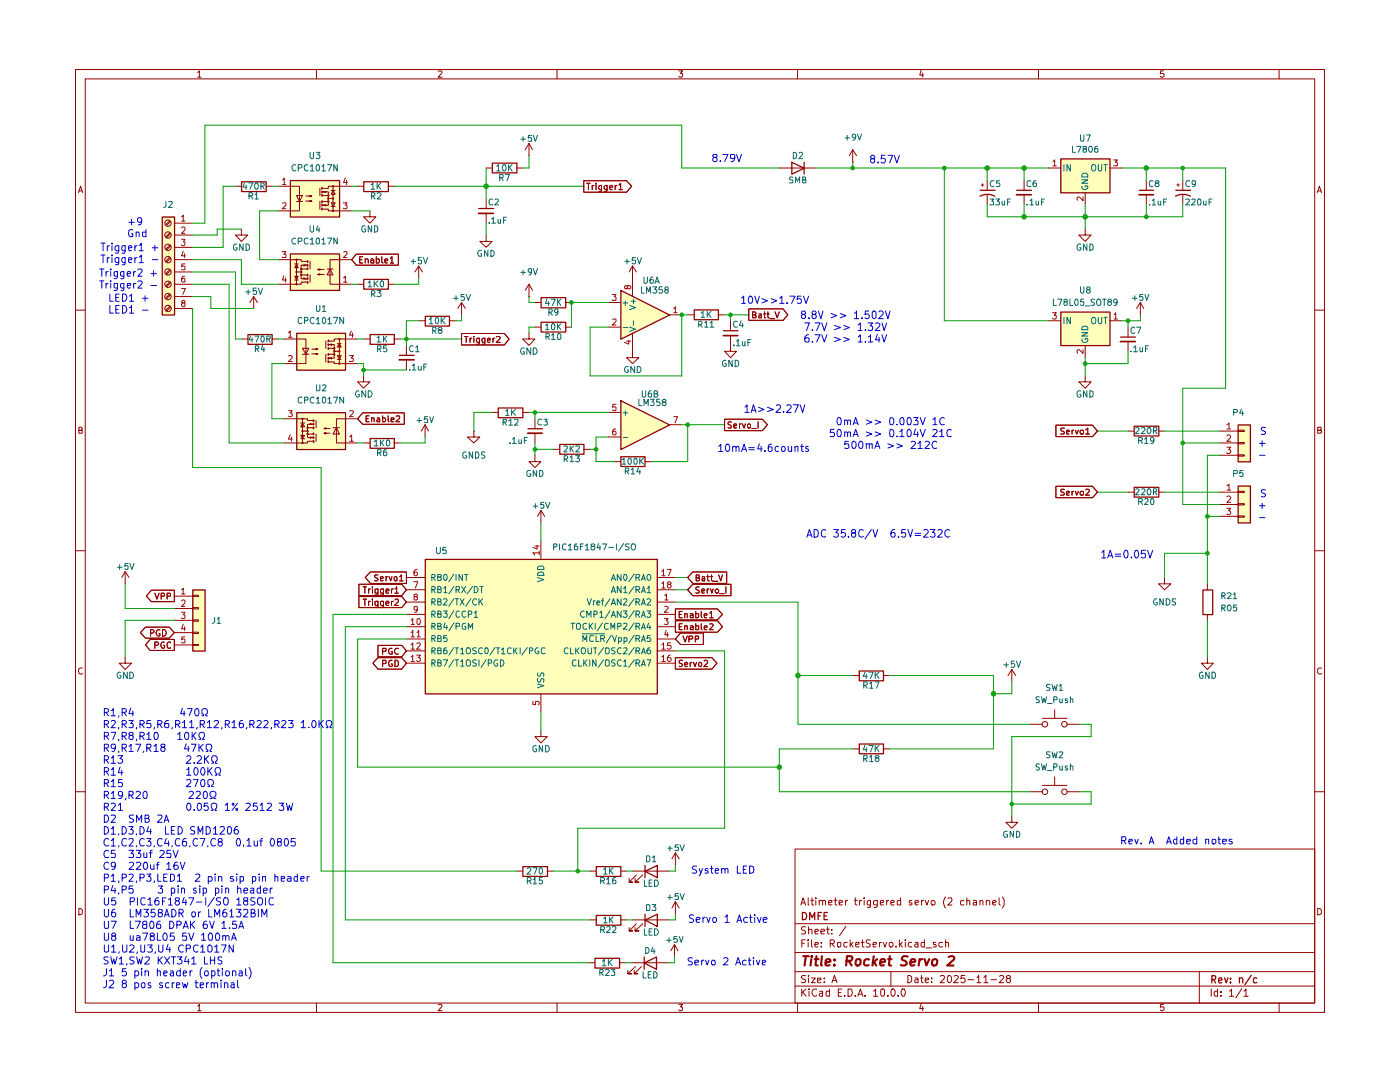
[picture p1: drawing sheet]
<svg xmlns="http://www.w3.org/2000/svg" width="279mm" height="216mm" viewBox="0 0 279 216" stroke-linecap="round" stroke-linejoin="round" font-family="sans-serif">
<g fill="none" stroke="#910000" stroke-width=".2">
<path d="M15.1 13.9h249.2v188.1h-249.2zM17 15.7h245.4v184.4h-245.4zM39.5 14.5l.3-.4v1.3M39.5 15.4h.6M63.2 13.9v1.8M87.5 14.2l.5-.1 .2 .3-.7 1h.7M111.2 13.9v1.8M135.5 14.1h.7l-.4 .5h.3v.7l-.5 .1-.1-.2M159.2 13.9v1.8M183.8 14.1l-.2 .9h.7M184.1 14.6v.8M207.3 13.9v1.8"/>
<path d="M232.2 14.1h-.6v.6l.6-.1 .1 .2v.4l-.2 .2h-.4l-.1-.2M255.3 13.9v1.8M15.7 38.4l.4-1.2 .4 1.2M15.7 38.1h.6M262.9 38.4l.4-1.2 .4 1.2M263.1 38.1h.5M15.1 61.9h1.9M262.4 61.9h1.9M15.7 85.8h.5l.2-.2-.1-.3h-.6v1.1h.6l.1-.5-.2-.1M263 85.8h.6v-.5h-.6v1.1h.6l.1-.4-.1-.2h-.2M15.1 109.9h1.9M262.4 109.9h1.9"/>
<path d="M16.4 133.3a.58 .58 0 0 0-.8 .6 .58 .58 0 0 0 .8 .5M263.7 133.3h-.3l-.4 .2 .1 .9 .3 .1 .3-.1M15.1 158h1.9M262.4 158h1.9M158.7 169.4h103.7v30.7h-103.7zM161.3 179.2v1.3l.2 .1M161.8 179.7h.6M162 179.2v1.3l.4 .1M162.8 179.2v.1M162.8 179.7v.9M163.5 179.8l.2-.1 .5 .1v.8M163.5 179.7v.9"/>
<path d="M164.2 179.8l.1-.1 .5 .1v.8M166.5 179.7h.5M166.7 179.2v1.3l.3 .1M168.7 179.7v.9M169.2 179.7l-.5 .2M170.5 179.7h.6M170.7 179.2v1.2l.4 .2M171.5 179.7v.9M172 179.7l-.5 .2M172.5 179.2v.1M172.5 179.7v.9M173.7 179.7v1.1l-.2 .3-.4-.1"/>
<path d="M173.7 179.7h-.4l-.2 .2v.6h.6M175.1 179.7v1.1a.45 .45 0 0 1-.7 .2M175.1 179.7a.52 .52 0 0 0-.8 .2l.1 .6h.7M177 179.7v.9M177.4 179.7l-.4 .2M179.7 179.7h-.4l-.2 .1v.7h.6M179.7 179.2v1.4M181.9 179.7h-.3l-.2 .2 .2 .3h.3l.1 .2-.1 .2-.5-.1M183.9 179.7v.9M184.3 179.7l-.4 .2M184.7 179.7l.3 .9 .3-.9M185.9 179.7a.45 .45 0 0 1 .7 .2v.4l-.2 .2a.36 .36 0 0 1-.6-.2z"/>
<path d="M188.7 179a1.64 1.64 0 0 0 0 2.2M189.2 179.3l.2-.1h.3h.2l.1 .4-.9 1h.9M192.4 179.7h-.5l-.2 .2 .1 .6h.6M193 179.8l.2-.1h.3v.9M193 179.2v1.4M194.2 179.7h.4l.3 .1v.8M194.9 180l-.7 .2v.3l.2 .1 .5-.1M195.6 179.8l.1-.1 .5 .1v.8M195.6 179.7v.9M196.8 179.8l.3-.1 .4 .1v.8M196.8 179.7v.9M199.4 179.2v1.2l.2 .2"/>
<path d="M200.1 179a1.77 1.77 0 0 1 .2 1.8l-.2 .4M15.7 181.3h.3l.4 .3v.7l-.4 .2h-.3zM158.7 196.8h103.7M158.7 193.9h103.7M158.7 190.1h103.7M158.7 184.3h103.7M159.8 180.6l.5-1.4 .5 1.4M159.9 180.2h.7M160 197.4v1.4M160 188.2h.5M160.2 197.9l.7 .9M160.7 187.5h-.7v1.5"/>
<path d="M160.8 194.7l-.6-.1-.3 .3a.74 .74 0 0 0 .8 .6l.1 .3-.3 .3-.6-.1M160.8 185l-.6-.1-.2 .2v.4l.5 .2 .3 .4-.2 .2h-.7M160.9 197.4l-.9 .7M161.3 187.5v.2M161.3 188v1M161.4 194.6v.2M161.4 185.6l.2-.2 .4 .2v.7M161.4 184.9v1.4M161.4 195.2v.9M161.5 197.4h.1M161.5 197.8v1M162 195.2h.7l-.7 .9h.7"/>
<path d="M162 187.5v1.3l.1 .2M162.6 188.5l.7-.1-.1-.4h-.5l-.1 .2v.6l.2 .2 .4-.1M162.6 185.9l.7-.1-.2-.4h-.3l-.2 .2v.6l.1 .1h.5M163 197.4h-.6a.79 .79 0 0 0-.3 .8 .79 .79 0 0 0 .6 .6l.3-.2M163.1 195.6l.7-.1v-.3h-.6l-.1 .1 .1 .7h.6M163.6 197.9h.6v.9M163.8 185.9l.8-.1-.1-.3-.4-.1-.3 .2 .1 .7h.6M163.9 188.8v.2M163.9 188v.2M164.2 198.1l-.6 .2-.1 .2 .2 .3 .5-.1M164.5 195.9v.2M164.5 195.2v.1"/>
<path d="M164.9 185.4h.6M165.2 184.9v1.3l.1 .1h.2M165.4 180.2l.6-.2v-.3h-.4l-.2 .1v.6l.2 .2 .4-.1M165.5 197.9l-.4-.1-.3 .3 .1 .6h.6M165.5 197.4v1.4M165.7 188.3h.6l.2-.3v-.2l-.2-.3h-.6v1.5M166 196.1l.5-1.5 .5 1.5M166 186.3h.1M166 185.5v.1M166 188.3l.5 .7M166.2 195.7h.7M167.1 188.1h.7l-.1 .8-.3 .1-.3-.2z"/>
<path d="M167.3 198h.5M167.5 180.2l.6-.2v-.3h-.6v.8h.6M168 197.4h-.7v1.4h.7M168.6 198.6v.2M168.8 184.8l-1.2 1.9M169.1 188h-.5l-.2 .3v.4l.3 .3 .4-.1M169.2 197.4h.6a.94 .94 0 0 1-.1 1.4h-.5zM169.7 187.5v1.5M169.8 188.4l.5 .6M170.3 188l-.6 .5M170.7 198.6v.2M170.8 188.5l.6-.1v-.4h-.5l-.1 .2 .1 .7h.5"/>
<path d="M171.2 198.8l.5-1.4 .5 1.4M171.4 198.4h.6M171.9 188h.6M172.1 187.5v1.3l.4 .2M172.6 198.6v.2M173.6 187.6l-.5-.1-.2 .2 .1 .4 .6 .3v.5h-.7M174.2 188.5l.7-.1-.1-.4h-.5l-.1 .2v.6l.2 .2 .4-.1M174.3 197.8l.4-.4v1.4M174.3 198.8h.9M175.5 188v1M175.7 180.2l.7-.2-.2-.3h-.4l-.1 .1v.6l.1 .2 .5-.1M175.9 197.4h.5l.1 .2v.9l-.3 .3-.4-.3v-.9z"/>
<path d="M175.9 188h-.2l-.2 .3M176.3 188l.3 1 .4-1M177.2 198.6v.2M177.5 188.1l.6-.1 .1 .3v.4l-.2 .3h-.3l-.2-.3zM177.8 180.2l.7-.2-.2-.3h-.3l-.2 .1v.6l.2 .2 .4-.1M177.8 193.9v2.9M178 197.4a.75 .75 0 0 1 .7 .5 .75 .75 0 0 1-.4 .9h-.2a1.1 1.1 0 0 1-.1-1.4zM178.8 188.8v.2M179.2 198.6v.2M179.5 187.5v1.5M179.7 188.4l.4 .6M180 197.4h.5a1.1 1.1 0 0 1-.2 1.4l-.3-.2-.2-.4z"/>
<path d="M180.1 188l-.6 .5M180.7 187.5v.2M180.7 188v1M181.2 194.6h.3l.4 .4v.7l-.4 .4h-.3zM181.9 188l-.5 .1-.1 .6a.45 .45 0 0 0 .6 .2M182.6 195.2h.5l.1 .9M182.6 188h.5l.1 1M182.6 180.2l.7-.2-.1-.3h-.4l-.2 .1v.6l.2 .2 .4-.1M183.2 195.5h-.5l-.2 .2 .2 .4 .5-.1M183.2 188.4h-.5l-.2 .2 .2 .4 .5-.1M183.7 195.2h.5M183.9 194.6v1.2l.3 .3"/>
<path d="M184.5 188l-.6 .1-.1 .6a.45 .45 0 0 0 .7 .2M184.5 187.5v1.5M184.7 195.6l.6-.1-.1-.3h-.5v.1v.7h.5M184.8 189.1h1.1M185.9 195.9v.2M185.9 195.2v.1M186.8 188h-.5v.4l.4 .1 .2 .3-.2 .2-.4-.1M187.7 194.8l.2-.2 .5 .1 .1 .5-.9 .9h.9M188.1 188h-.6l-.1 .3v.4a.52 .52 0 0 0 .7 .2M188.7 188.1l.5-.1 .1 1M188.7 187.5v1.5M189.2 194.7l.2-.1a.75 .75 0 0 1 .5 .8 .75 .75 0 0 1-.5 .7 1.01 1.01 0 0 1-.2-1.4z"/>
<path d="M190.4 194.8l.6-.2 .3 .5-1 1h1M192.5 194.6h-.6l-.1 .7 .6-.1 .2 .3v.3l-.2 .3-.6-.2M193.2 195.5h1.1M195 195.1l.3-.5v1.5M195 196.1h.7M196.3 195.1l.5-.5v1.5M196.3 196.1h.9M197.8 195.5h1.1M198.1 180.2l.7-.2-.2-.3h-.3l-.2 .1v.6l.2 .2 .4-.1M199.5 194.8l.6-.2 .2 .5-.9 1h.9M201.2 195.2h-.3l-.1-.3 .4-.3h.2l.3 .3-.1 .3-.8 .3v.3l.4 .3h.2l.3-.3v-.3l-.3-.3M239.3 193.9v6.2"/>
<path d="M241.7 197.4v1.4M243 197.9l-.4-.1-.3 .3 .1 .6h.6M243 197.4v1.4M243.7 198.6v.2M243.7 197.9v.1M245.4 197.8l.4-.4v1.4M245.4 198.8h.8M247.8 197.3l-1.2 1.8M248.2 197.8l.5-.4v1.4M248.2 198.8h.9M263 181.3a.65 .65 0 0 1 .7 .6 .65 .65 0 0 1-.7 .6zM39.5 200.7l.3-.3v1.3"/>
<path d="M39.5 201.7h.6M63.2 200.1v1.9M87.5 200.5l.5-.1 .2 .3-.7 1h.7M111.2 200.1v1.9M135.5 200.4h.7l-.4 .5h.3v.7l-.5 .1-.1-.2M159.2 200.1v1.9M183.8 200.3l-.2 .9h.7M184.1 200.8v.9M207.3 200.1v1.9M232.2 200.4h-.6v.6l.6-.1 .1 .2v.3l-.2 .3h-.4l-.1-.2M255.3 200.1v1.9"/>
</g>
<g fill="none" stroke="#910000" stroke-width=".25">
<path d="M160.1 182.1a.73 .73 0 0 1 .9 .7 .73 .73 0 0 1-.9 .7zM161.6 183.5v-1.4l.5 1 .5-1v1.4M163.3 182.7h.4M164 182.1h-.7v1.4M164.5 182.7h.5M165.1 182.1h-.6v1.4h.6M241.8 195.4h.7l.1-.6-.8-.1v1.4M242.2 195.4l.4 .7M243.2 195.6l.7-.1-.2-.4-.4 .1-.1 .7 .2 .2 .4-.1M244.4 195.1l.3 1 .4-1M245.6 196v.1M245.6 195.2v.2"/>
<path d="M247.4 195.3v-.1a.36 .36 0 0 1 .6 .2v.7M247.4 195.1v1M249.7 194.6l-1.2 1.9M250.8 195.2l-.4-.1-.3 .3 .1 .6h.6"/>
</g>
<g fill="none" stroke="#910000" stroke-width=".42">
<path d="M160.3 190.8h1.1M160.8 190.8l-.2 1.9M161.9 191.4l-.1 1.3M162 190.8v.2M162.6 191.4h.8M162.9 190.8l-.1 1.8 .4 .1M164 190.8l-.1 1.6 .1 .3M164.8 192.1l.9-.2-.1-.4a.6 .6 0 0 0-.8 .1v1h.8M166.5 192.5v.2M166.6 191.5v.1M168.9 191.7l1-.1 .2-.5-.1-.1-.2-.2h-.8l-.1 1.9M169.4 191.7l.6 1"/>
<path d="M171 191.5l.5-.1 .2 .2v.7l-.4 .4-.4-.1-.2-.3zM173.4 191.5a.65 .65 0 0 0-.9 .2v.8a.64 .64 0 0 0 .9 .1M174.4 190.8l-.3 1.9M174.5 192l.4 .7M175 191.4l-.8 .7M175.7 192.1l1-.2-.1-.4a.6 .6 0 0 0-.9 .1v1h.7M177.2 191.4h.7M177.6 190.8l-.2 1.8 .4 .1M181.1 190.9h-.9l-.2 .4 .1 .3a.85 .85 0 0 1 .9 .7 .86 .86 0 0 1-1.2 .3M181.7 192.1l1-.2-.1-.4a.6 .6 0 0 0-.9 .1v1h.8M183.5 191.4l-.2 1.3M184.1 191.4l-.4 .1-.2 .2"/>
<path d="M184.5 191.4l.4 1.3 .6-1.3M186.1 191.6l.4-.2 .4 .1 .2 .2-.1 .6a.55 .55 0 0 1-.5 .4 .55 .55 0 0 1-.5-.4zM189.4 191l.7-.2 .3 .2 .1 .3-1.5 1.4h1.3"/>
</g>
<g fill="#ffb">
<path d="M211.7 31.7h9.8v6.7h-9.8z"/>
<path d="M211.7 62.2h9.8v6.7h-9.8z"/>
<path d="M247.1 84.7h2.4v7.4h-2.4z"/>
<path d="M247.1 96.9h2.4v7.4h-2.4z"/>
<path d="M123.9 79.9l9.7 4.8-9.7 5z"/>
<path d="M32.3 43.3h2.5v19.5h-2.5z"/>
<path d="M57.9 50.6h9.8v7.3h-9.8z"/>
<path d="M57.9 36h9.8v7.3h-9.8z"/>
<path d="M59.2 82.3h9.7v7.4h-9.7z"/>
<path d="M59.2 66.5h9.7v7.3h-9.7z"/>
<path d="M123.9 57.9l9.7 4.9-9.7 4.8z"/>
<path d="M84.8 111.6h46.3v26.8h-46.3z"/>
<path d="M38.4 117.7h2.5v12.2h-2.5z"/>
</g>
<g fill="none" stroke="#910000" stroke-width=".25">
<path d="M48.2 36.3h4.9v1.9h-4.9zM58 36h9.8v7.3h-9.8zM72.6 36.3h4.9v1.9h-4.9zM98.3 32.6h4.9v1.9h-4.9zM158 32.4l2.5 1.2-2.5 1.2zM160.5 32.4v2.4M195.6 39.2a3.1 3.1 0 0 1 2.9 0M195.6 38h3M202.9 38h3M211.7 31.7h9.8v6.8h-9.8zM227.4 38h2.8M234.6 39.2a3.1 3.1 0 0 1 3 0"/>
<path d="M234.7 38h2.9M32.4 43.3h2.4v19.6h-2.4zM58 50.7h9.8v7.3h-9.8zM72.6 55.7h4.9v2h-4.9zM95.5 41.6h3M108 59.4h4.9v2h-4.9zM123.9 58l9.7 4.9-9.7 4.8zM49.5 66.8h4.8v1.9h-4.8zM59.2 66.5h9.8v7.4h-9.8zM73.9 66.8h4.8v1.9h-4.8zM79.7 70.9h3M84.9 63.1h4.8v2h-4.8z"/>
<path d="M108 64.3h4.9v1.9h-4.9zM123.9 80l9.7 4.8-9.7 4.9zM138.6 61.8h4.8v2h-4.8zM144.4 66h2.9M211.7 62.3h9.8v6.7h-9.8zM223.6 67.3h3M59.2 82.3h9.8v7.4h-9.8zM73.9 87.5h4.8v1.9h-4.8zM99.4 81.4h4.9v2h-4.9zM105.4 85.6h2.8M111.7 88.7h4.8v1.9h-4.8zM123.9 91.1h4.8v2h-4.8z"/>
<path d="M226.4 85h4.9v2h-4.9zM226.4 97.2h4.9v2h-4.9zM247.1 84.8h2.5v7.4h-2.5zM247.1 97h2.5v7.3h-2.5zM38.5 117.7h2.4v12.2h-2.4zM84.9 111.6h46.3v26.9h-46.3zM240.1 117.7h1.9v4.9h-1.9zM171.5 133.9h4.8v1.9h-4.8zM171.5 148.5h4.8v1.9h-4.8zM104.3 172.9h5v2h-5zM119 172.9h4.9v2h-4.9zM128.7 173.9l2.5-1.2v2.4z"/>
<path d="M128.7 172.7v2.4M118.7 191.2h5v2h-5zM119 182.7h4.9v1.9h-4.9zM128.6 192.1l2.4-1.1v2.4zM128.6 191v2.4M128.7 183.6l2.5-1.2v2.5zM128.7 182.4v2.5"/>
</g>
<g fill="none" stroke="#910000" stroke-width=".34">
<path d="M64.3 37.4v.3M64.3 38.2v.2M64.3 38.9v.2M202.9 38.9h2.9M227.3 38.9h2.9M61.4 52.1v.2M61.4 52.8v.3M61.4 53.5v.3M61.4 54.8v.2M61.4 55.5v.2M61.4 56.2v.3M64.3 40.1v.3"/>
<path d="M64.3 40.8v.3M64.3 41.6v.2M95.5 42.6h3M65.5 67.9v.3M65.5 68.7v.2M65.5 69.4v.3M65.5 70.6v.3M65.5 71.4v.2M65.5 72v.3M79.7 71.8h2.9M144.4 67h2.8M223.6 68.2h3"/>
<path d="M62.6 83.8v.3M62.6 84.5v.2M62.6 85.3v.2M62.6 86.4v.3M62.6 87.2v.3M62.6 88v.2M105.3 86.4h2.9"/>
</g>
<g fill="none" stroke="#910000" stroke-width=".2">
<path d="M47 37.2h1.2M53.1 37.2h1.2M55.5 37.2h4.3v4.9h-4.3M59.2 39h1.2l-.6 1.2zM61 39.1h1.2l-.3 .2v-.3l.3 .1M63.8 37.6v1.4M64.4 38.3h1.1v.7M64.4 39h1.1v1.2h-1.1M64.5 38.3l.5-.1v.2zM65.5 38.9l.2 .1-.1 .1-.2-.1zM65.5 39.5l.2 .1-.1 .1-.2-.1zM65.5 39.6h1"/>
<path d="M66.1 38h.8M66.4 37.1l.2 .1-.1 .1-.2-.1zM66.4 39.5l.2 .1-.1 .1-.2-.1zM66.5 38l.4 .8h-.8zM66.5 37.2v4.9M70.2 37.2h-4.7v.4h-1.1M71.4 37.2h1.2M77.5 37.2h1.2M97 33.5h1.2M97 39.6v2M103.1 33.5h1.2M105.6 28.6l-.8 1.3"/>
<path d="M105.6 28.6l.7 1.3M105.6 28.6v2.5M116.5 36.1h8.5l1.1 1.1-1.1 1.2h-8.5zM117.1 36.6h.7M117.4 36.6v1.2M118.2 37v.8M118.5 37l-.3 .3M119 36.6v.1M119 37v.8M120.1 37v1l-.3 .3-.3-.1M120.1 37.1l-.4-.1-.2 .3v.3l.2 .2h.4M121.2 37v1l-.3 .3-.3-.1"/>
<path d="M121.2 37.1l-.4-.1-.2 .3v.3l.2 .2h.4M121.7 37.4l.6-.1-.2-.3-.4 .2v.5l.1 .1h.4M122.8 37v.8M123.1 37l-.3 .3M123.5 36.9l.4-.3v1.2M123.5 37.8h.7M155.5 33.5h7.4M170.2 32.3h.1M170.2 29.9l-.7 1.2M170.2 29.9l.7 1.2M170.2 29.9v2.4M195.8 36.9h.5"/>
<path d="M196.1 36.7v.5M197 36v1.9M197 38.9v1.9M204.4 36v1.9M204.4 38.9v1.9M209.2 33.5h2.5M216.6 38.4v2.4M221.5 33.5h2.4M228.8 36v1.9M228.8 38.9v1.9M234.9 36.9h.5M235.1 36.7v.5"/>
<path d="M236 36v1.9M236 38.9v1.9M33.9 44l-.8 .8M33.9 46.5l-.8 .7M33.9 48.9l-.8 .8M33.9 51.3l-.8 .9M33.9 53.8l-.8 .8M33.9 56.2l-.8 .9M33.9 58.7l-.8 .7M34 44.2l-.7 .8M34 46.6l-.7 .8M34 49.1l-.7 .8"/>
<path d="M34 51.5l-.7 .8M34 53.9l-.7 .9M34 56.4l-.7 .8M34 58.8l-.7 .8M34.8 44.5h3.6M34.8 46.9h3.6M34.8 49.4h3.6M34.8 51.8h3.6M34.8 54.3h3.6M34.8 56.7h3.6M34.8 59.2h3.6M48.2 45.7v1.2h1.2l-1.2 1.3-1.2-1.3h1.2"/>
<path d="M50.6 59.2l-.7 1.2M50.6 59.2l.8 1.2M50.6 59.2v2.3M55.5 51.8h4.6v.4h1.1M58.8 55.1h.7l-.3 .8zM58.8 55.9h.7M58.8 52.7h.7M59.1 56.6l.2 .1-.1 .1-.1-.1zM59.1 54.2l.2 .1-.1 .1-.1-.1zM59.1 51.7l.2 .1-.1 .1-.1-.1zM59.2 52.7l.3 .7h-.7zM59.2 54.3h.9"/>
<path d="M59.2 51.8v4.9M59.2 40.2h1.2M60 54.7l.2 .2v.1l-.2-.1zM60 54.2l.2 .1v.1l-.2-.1zM60 53.6l.2 .1v.1l-.2-.1zM60.1 54.9v.7h1.1M60.6 55.5l.5 .1-.5 .1zM60.6 52.8l.5 .1-.5 .2zM61 40.1h1.2l-.3 .1v-.2l.3 .1M61.2 56.3h-1.1v.4h-4.6M61.2 53.7h-1.1v1.2h1.1M61.2 52.9h-1.1v.8"/>
<path d="M61.9 52.2v1.5M61.9 54.9v1.4M63.4 54.8l.4 .1v-.3l-.4 .2h1.3M63.4 53.8l.4 .1v-.2l-.4 .1h1.3M63.8 40.2v1.5M64.4 41.7h1.1v.4h4.7M64.5 41l.5-.2v.3zM65.3 53.7h1.2M65.5 40.1l.2 .1-.1 .1-.2-.1zM65.5 40.2v.8h-1.1M65.9 53.7l.6 1.2h-1.2zM66.1 40.5h.8l-.4 .7z"/>
<path d="M66.1 41.2h.8M66.4 42l.2 .1-.1 .1-.2-.1zM70.2 51.8h-4.3v4.9h4.3M71.1 50.7h8.4v2.2h-8.4l-.9-1.1zM71.4 56.7h1.2M71.8 51.8h.4M72.4 51.2h-.6v1.3h.6M72.9 51.7l.3-.1 .3 .2v.7M72.9 51.6v.9M73.8 42.1v1.2h1.2l-1.2 1.2-1.2-1.2h1.2M74 51.7l.3-.1 .3 .2v.7M74.6 52l-.6 .1v.3h.6"/>
<path d="M75.1 51.7h.6v.6l-.2 .2-.4-.1M75.1 51.2v1.3M76.2 51.2v1.1l.3 .2M76.8 52.1l.6-.1-.2-.4-.4 .2v.5l.2 .2 .3-.1M77.5 56.7h1.2M77.9 51.6l.3-.4v1.3M77.9 52.5h.7M83.6 53.1l-.8 1.2M83.6 53.1l.7 1.2M83.6 53.1v2.4M97 46.9v1.3h1.2l-1.2 1.2-1.2-1.2h1.2M97 42.6v1.9"/>
<path d="M105.6 59.2h.1M105.6 56.7v2.5M105.6 56.7l-.8 1.2M105.6 56.7l.7 1.2M126.2 53.1v6.1M126.2 53.1l-.6 1.2M126.2 53.1l.8 1.2M216.6 45.7v1.2h1.2l-1.2 1.3-1.3-1.3h1.3M33.9 61.1l-.8 .8M34 61.3l-.7 .8M34.8 61.5h3.6M48.2 67.6h1.2"/>
<path d="M54.3 67.6h1.2M56.7 67.6h4.3v5h-4.3M60.4 69.5h1.2l-.6 1.2zM60.4 70.7h1.2M62.2 69.7h1.2l-.3 .1v-.3l.3 .2M62.2 70.6h1.2M65 68.1v1.4M65 70.7v1.5M65.6 68.7h1.1v.8M65.6 69.5h1.1v1.2h-1.1M65.6 72.2h1.1v.4h4.7M65.8 68.7h.4v.2z"/>
<path d="M65.8 71.5l.4-.1v.2zM66.7 69.4l.1 .1v.1l-.2-.1zM66.7 70l.1 .1v.1l-.2-.1zM66.7 70.6l.1 .1v.1l-.2-.1zM66.7 70.7v.8h-1.1M66.7 70.1h1M67.3 70.9h.8l-.4 .8zM67.3 68.6h.8M67.3 71.7h.8M67.7 67.5l.2 .1-.1 .2-.2-.2zM67.7 70l.2 .1-.1 .1-.2-.1zM67.7 72.4l.2 .2-.1 .1-.2-.1z"/>
<path d="M67.7 68.6l.4 .7h-.8zM67.7 67.6v5M71.4 67.6h-4.7v.5h-1.1M72.6 75v1.2h1.2l-1.2 1.3-1.2-1.3h1.2M72.6 67.6h1.2M78.7 67.6h1.2M81.1 68.9v2M81.1 71.8v2M83.6 64h1.2M89.7 64h1.2M92.1 66.5h8.6l.9 1.1-.9 1.2h-8.6zM92.1 60.4l-.7 1.1"/>
<path d="M92.1 60.4l.8 1.1M92.1 60.4v2.4M92.7 67.1h.7M93 67.1v1.2M93.8 67.5v.8M94.1 67.5l-.3 .2M94.6 67.1v.1M94.6 67.5v.8M95.7 67.5v1l-.3 .2h-.2M95.7 67.6h-.5l-.1 .5a.36 .36 0 0 0 .6 .1M96.8 67.5v1l-.3 .2h-.2M96.8 67.6h-.5l-.1 .5a.36 .36 0 0 0 .6 .1"/>
<path d="M97.3 67.9l.6-.1-.2-.3-.3 .1-.1 .6 .1 .1 .4-.1M98.4 67.5v.8M98.7 67.5l-.3 .2M99.1 67.2l.5-.1 .2 .2-.1 .3-.6 .7h.7M105.6 66.5v1.1h1.2l-1.2 1.3-1.3-1.3h1.3M106.8 60.4h1.1M106.8 65.3h1.1M112.9 60.4h1.1M112.9 65.3h1.1M121.4 60.4h2.5M121.4 65.3h2.5M126.2 66.5v4.9h1.3l-1.3 1.2-1.2-1.2h1.2"/>
<path d="M133.6 62.8h2.5M137.2 62.8h1.3M143.3 62.8h1.3M145.8 67v3.1h1.2l-1.2 1.3-1.2-1.3h1.2M145.8 64v2M149.4 61.6h6.9l.9 1.2-.9 1.1h-6.9zM150.2 62.8h.4l.3-.2-.1-.3-.6-.1v1.2h.6l.1-.5-.3-.1M151.5 62.7h.4l.1 .1v.6h-.5l-.1-.2 .6-.3M152.4 62.7h.4M152.6 62.2v1.2h.2M153.1 62.7h.4M153.2 62.2v1l.3 .2"/>
<path d="M153.7 63.6h.9M154.7 62.2l.4 1.2 .4-1.2M209.2 64h2.5M216.6 75v1.2h1.2l-1.2 1.3-1.3-1.3h1.3M216.6 68.9v2.5M221.5 64h2.4M225.1 65.3v1.9M225.1 68.2v1.9M227.6 60.4l-.8 1.1M227.6 60.4l.7 1.1M227.6 60.4v2.4M56.7 83.6h4.7v.3h1.1"/>
<path d="M60 86.9h.8l-.4 .6zM60 87.5h.8M60 84.4h.8M60.3 88.3l.2 .1-.1 .1-.2-.1zM60.3 85.9l.2 .1-.1 .1-.2-.1zM60.3 83.4l.2 .2-.1 .1-.2-.1zM60.4 84.4l.4 .8h-.8zM60.4 86h1M60.4 83.6v4.8M61.3 86.5l.2 .1-.1 .1-.1-.1zM61.3 85.9l.2 .1-.1 .1-.1-.1zM61.3 85.2l.2 .1-.1 .2-.1-.2z"/>
<path d="M61.4 86.6v.7h1.1M61.9 87.2l.4 .1-.4 .2zM61.9 84.5l.4 .2h-.4zM62.5 88.1h-1.1v.3h-4.7M62.5 85.3h-1.1v1.3h1.1M62.5 84.7h-1.1v.6M63.1 83.9v1.4M63.1 86.6v1.5M64.7 86.4l.3 .2v-.2h-.3h1.2M64.7 85.5l.3 .1v-.3l-.3 .2h1.2M66.5 85.3h1.2M67.1 85.3l.6 1.3h-1.2z"/>
<path d="M71.4 83.6h-4.3v4.8h4.3M72.4 82.4h8.3v2.3h-8.3l-1-1.1zM72.6 88.4h1.2M73.1 83.6h.4M73.7 83h-.6v1.2h.6M74.2 83.5l.4-.1 .1 .8M74.2 83.4v.8M75.3 83.4h.4l.1 .2v.6h-.5l-.1-.3 .6-.3M76.4 83v1.2h.4l.2-.2-.1-.5-.5-.1M77.5 83v1l.1 .2M78.1 83.8l.6-.2-.1-.2h-.5v.8h.5M78.7 88.4h1.2"/>
<path d="M79.1 83.1h.7v.4l-.8 .7h.8M84.8 84.7l-.7 1.3M84.8 84.7l.7 1.3M84.8 84.7v2.5M94.6 86v1.2h1.2l-1.2 1.2-1.3-1.2h1.3M94.6 86h.1M98.2 82.3h1.2M104.3 82.3h1.3M106.8 90.8v1.3h1.1l-1.1 1.2-1.2-1.2h1.2M106.8 83.6v1.9M106.8 86.4v2M110.4 89.7h1.3"/>
<path d="M116.5 89.7h1.3M121.4 82.3h2.5M121.4 87.2h2.5M122.6 92.1h1.3M128.7 92.1h1.3M133.6 84.7h2.5M144.6 83.6h7.5l1.1 1.1-1.1 1.2h-7.5zM146 84.2h-.6v.5l.5 .2 .1 .3-.3 .2-.4-.1M146.5 85l.5-.1v-.2h-.5v.6h.5M147.6 84.6v.8M147.9 84.6h-.2l-.1 .2M148.2 84.6l.3 .8 .3-.8"/>
<path d="M149.3 84.7l.3-.1 .2 .1v.6l-.2 .1-.3-.1-.1-.1zM150 85.5h1M151.3 84.2v1.2M210.7 97h7.3l1 1.2-1 1.1h-7.3zM210.7 84.8h7.3l1 1.2-1 1.1h-7.3zM212.4 97.7h-.7v.3l.2 .2h.3l.2 .4-.1 .2h-.6M212.4 85.4h-.6l-.1 .3 .2 .3h.3l.2 .3-.1 .2-.6 .1M212.8 98.5l.6-.2v-.3h-.5l-.1 .2 .1 .6h.5M212.8 86.2l.6-.1v-.3h-.5l-.1 .2 .1 .6h.5M213.9 85.8v.8M213.9 98v.8M214.3 98l-.4 .2"/>
<path d="M214.3 85.8l-.4 .2M214.6 98l.3 .8 .3-.8M214.6 85.8l.3 .8 .3-.8M215.6 98.2l.1-.2h.5v.8h-.5l-.1-.2zM215.6 86l.1-.2h.5v.8l-.6-.1zM216.7 97.7l.5-.1 .2 .3-.7 .9h.7M216.7 85.8l.4-.4v1.2M216.7 86.6h.7M225.1 86h1.2M225.1 98.2h1.2M231.2 86h1.2M231.2 98.2h1.2"/>
<path d="M243.4 86h3.7M243.4 88.4h3.7M243.4 90.8h3.7M243.4 98.2h3.7M247.1 85.8h1.2v.3h-1.2zM247.1 88.3h1.2v.3h-1.2zM247.1 90.8h1.2v.2h-1.2zM247.1 98h1.2v.3h-1.2zM25 114l-.7 1.2M25 114l.7 1.2M25 114v2.5M30.2 117.8h4.6v2.3h-4.6l-1-1.1z"/>
<path d="M30.9 118.4l.4 1.1 .4-1.1M32.2 119h.6v-.6h-.6v1.1M33.4 119h.5l.1-.6h-.6v1.1M34.8 119h3.6M38.4 118.8h1.2v.2h-1.2zM71.6 116.6h8.6l.9 1.1-.9 1.2h-8.6zM71.6 119h8.6l.9 1.1-.9 1.1h-8.6zM72.5 117.1h.6M72.5 119.5h.6M72.8 117.1v1.3M72.8 119.5v1.3M73.6 117.5v.9"/>
<path d="M73.6 120v.8M73.9 117.5h-.2l-.1 .3M73.9 120l-.3 .1v.1M73.9 114.1h7.2v2.3h-7.2l-1-1.2zM74.3 117.1v.2M74.3 119.5v.2M74.3 117.5v.9M74.3 120v.8M75.4 117.5v1l-.2 .3-.4-.1M75.4 117.6l-.4-.1-.2 .2v.6h.6M75.4 120v1l-.2 .2h-.4M75.4 114.7h-.6a.47 .47 0 0 0 .1 .5 .47 .47 0 0 0 .5 .2v.4h-.6"/>
<path d="M75.9 115.5l.6-.1v-.3h-.6v.7h.6M76.5 117.5v1l-.2 .3-.4-.1M76.5 117.6l-.4-.1-.2 .2v.6h.6M76.5 120v1l-.2 .2h-.4M77 117.9h.6l-.1-.4-.5 .1v.7h.6M77 115.1v.8M77.4 115.1h-.2l-.2 .2M77.6 115.1l.4 .8 .2-.8M78.1 117.5v.9M78.1 120v.8M78.5 117.5l-.4 .3M78.5 120l-.4 .1v.1"/>
<path d="M78.7 115.1h.4l.1 .1v.6h-.5zM78.8 117.5l.4-.4v1.3M78.8 119.7l.2-.2h.3l.2 .2v.4l-.8 .7h.8M78.8 118.4h.7M79.8 115.1l.3-.4v1.2M79.8 115.9h.6M81.1 115.2h3.7M81.1 117.7h3.7M107.9 101.9l-.6 1.1M107.9 101.9l.8 1.1M107.9 101.9v2.4M107.9 107.9v3.7"/>
<path d="M131.1 115.2h3.7M131.1 117.7h3.7M138.3 114.1h6.7v2.3h-6.7l-1.1-1.2zM138.3 116.6h7.6v2.3h-7.6l-1.1-1.2zM138.9 115.3h.5l.1-.2-.1-.4h-.5v1.2l.6-.1 .1-.3-.2-.2M139.5 117.2l-.4-.1-.2 .2 .1 .4 .5 .2v.4h-.6M140 117.9h.6l-.1-.4-.5 .2v.5l.2 .2 .3-.1M140.1 115.1h.5v.8M140.6 115.4l-.5 .1v.3h.5M141.1 115.1h.5M141.1 117.5v.9M141.2 114.7v1l.4 .2"/>
<path d="M141.5 117.5l-.4 .3M141.8 117.5l.3 .9 .2-.9M141.8 115.1h.4M142 114.7v1.1l.2 .1M142.3 116h1M142.7 117.8l.5-.3 .2 .3-.1 .5h-.5zM143.4 114.7l.4 1.2 .4-1.2M143.6 118.4h.9M144.9 117.1v1.3M232.4 115.2v1.3h1.3l-1.3 1.2-1.2-1.2h1.2M232.4 115.2h.1M241 116.5v1.2"/>
<path d="M243.4 100.7h3.7M243.4 103h3.7M247.1 100.5h1.2v.3h-1.2zM247.1 103h1.2v.2h-1.2zM25 131.1v1.2h1.2l-1.2 1.3-1.2-1.3h1.2M29 125.1h4.8l1 1.1-1 1.1h-4.8l-1-1.1zM30 127.6h4.8v2.2h-4.8l-1-1.1zM30.1 126.3l.5-.1 .1-.3-.2-.3h-.4v1.3M30.9 128.8h.5l.3-.4-.3-.3h-.5v1.3M31.9 125.7l-.2-.1a.6 .6 0 0 0-.5 .7 .6 .6 0 0 0 .7 .5v-.4h-.2M32.4 125.6a.65 .65 0 0 1 .8 .7 .65 .65 0 0 1-.8 .6zM32.8 128.2l-.1-.1a.64 .64 0 0 0-.6 .6 .64 .64 0 0 0 .5 .7l.2-.2v-.4h-.2"/>
<path d="M34 128.3l-.3-.2-.3 .3v.8l.3 .2 .3-.2M34.8 121.4h3.6M34.8 123.8h3.6M34.8 126.2h3.6M34.8 128.7h3.6M38.4 121.2h1.2v.3h-1.2zM38.4 123.7h1.2v.2h-1.2zM38.4 126.2h1.2v.2h-1.2zM38.4 128.6h1.2v.2h-1.2zM75.4 120.1h-.6v.5l.2 .2 .4-.1M75.4 128.8h4.8l.9 1.1-.9 1.2h-4.8zM75.4 131.2h4.8l.9 1.1-.9 1.2h-4.8l-1-1.2z"/>
<path d="M76.4 130l.6-.1v-.4l-.6-.1v1.2M76.4 132.4l.6-.1v-.4l-.1-.2h-.5v1.3M76.5 120.1h-.6v.5l.2 .2 .4-.1M77 120.4l.6-.1-.1-.3-.5 .1v.6h.6M78.2 129.4h-.4a.61 .61 0 0 0-.3 .8 .61 .61 0 0 0 .8 .3v-.5h-.2M78.2 131.8l-.1-.1a.64 .64 0 0 0-.5 .6 .64 .64 0 0 0 .5 .7l.2-.2v-.3h-.2M78.8 131.7a.52 .52 0 0 1 .7 .4v.6a.52 .52 0 0 1-.7 .3zM79.5 129.5l-.5-.1a.61 .61 0 0 0-.2 .7 .61 .61 0 0 0 .7 .4M81.1 125h3.7M81.1 122.6h3.7M81.1 120.1h3.7M81.1 127.5h3.7"/>
<path d="M81.1 129.9h3.7M81.1 132.3h3.7M107.9 138.4v3.7M131.1 125h3.7M131.1 122.6h3.7M131.1 120.1h3.7M131.1 127.5h3.7M131.1 129.9h3.7M131.1 132.3h3.7M134.8 123.9h8.4l1 1.1-1 1.2h-8.4zM134.8 121.5h8.4l1 1.1-1 1.1h-8.4zM134.8 131.2h7.3l1 1.1-1 1.2h-7.3z"/>
<path d="M135.5 125h.5M135.5 122.6h.5M135.8 126.3h4.6v2.3h-4.6l-1-1.1zM136.1 124.5h-.6v1.1h.6M136.1 122h-.6v1.3h.6M136.2 131.8l-.5-.1-.2 .2v.3l.7 .5-.2 .3-.5-.1M136.3 126.9l.4 1.2 .5-1.2M136.6 125l.6-.1v.7M136.6 122.5h.6v.8M136.6 132.6l.6-.1-.1-.3-.5 .1v.5l.2 .2 .4-.1M136.6 122.4v.9M136.6 124.9v.7"/>
<path d="M137.5 127.5h.6l.2-.2-.1-.3-.7-.1v1.2M137.7 124.9h.6v.1v.6h-.6v-.3l.6-.2M137.7 122.5l.4-.1 .2 .2v.7M137.7 132.2v.8M138.1 132.2l-.4 .2M138.3 122.7l-.6 .1v.4h.6M138.4 132.2l.3 .8 .3-.8M138.8 127.5h.6v-.6h-.6v1.2M138.9 124.5v1.1h.5v-.6l-.5-.1M138.9 122.5h.5v.6l-.2 .2-.3-.1M138.9 122v1.3M139.4 132.3l.2-.1h.4v.7l-.4 .1-.2-.2z"/>
<path d="M140 124.5v1l.1 .1M140 122v1l.1 .3M140.5 125.3l.6-.2v-.2h-.5l-.1 .1 .1 .6h.5M140.5 122.8l.6-.1-.1-.3-.5 .2v.4l.2 .3 .4-.1M140.5 131.9l.5-.2 .2 .5-.7 .8h.7M141.6 124.5h.5l.2 .3-.7 .8h.7M141.6 122.3l.4-.3v1.3M141.6 123.3h.7M170.2 134.8h1.2M176.3 134.8h1.2M201.9 133.6l-.7 1.2M201.9 133.6l.8 1.2"/>
<path d="M201.9 133.6v2.4M241 131.1v1.2h1.1l-1.1 1.3-1.2-1.3h1.2M241 122.6v1.2M107.9 145.8v1.2h1.3l-1.3 1.2-1.1-1.2h1.1M170.2 149.4h1.2M176.3 149.4h1.2M205.6 144.5h2.4M205.6 158h2.4M208 143.3h4.9M208 156.7h4.9M210.5 141.6v1.7M210.5 155v1.7"/>
<path d="M212.9 144.5h2.4M212.9 158h2.4M103.1 173.8h1.2M109.2 173.8h1.2M117.8 173.8h1.2M123.9 173.8h1.1M126.2 173.8h7.4M127 174.6l-1.4 1.4h.6h-.6v-.7M128.3 174.6l-1.6 1.4h.8h-.8v-.7M134.8 179.9l-.7 1.3M134.8 179.9l.7 1.3M134.8 170.2v2.4"/>
<path d="M134.8 179.9v2.5M134.8 170.2l-.7 1.2M134.8 170.2l.7 1.2M201.9 162.8v1.3h1.2l-1.2 1.2-1.2-1.2h1.2M117.5 192.1h1.2M117.8 183.6h1.2M123.6 192.1h1.3M123.9 183.6h1.1M126.1 192.1h7.2M126.2 183.6h7.4M126.8 192.9l-1.5 1.4h.8h-.8v-.7M127 184.3l-1.4 1.5h.6h-.6v-.7"/>
<path d="M128 192.9l-1.4 1.4h.7h-.7v-.7M128.3 184.3l-1.6 1.5h.8h-.8v-.7M134.6 188.5l-.7 1.2M134.6 188.5l.7 1.2M134.6 188.5v2.4"/>
<circle cx="33.5" cy="56.7" r=".64"/>
<circle cx="33.5" cy="54.3" r=".64"/>
<circle cx="33.5" cy="51.8" r=".64"/>
<circle cx="33.5" cy="49.4" r=".64"/>
<circle cx="33.5" cy="59.2" r=".64"/>
<circle cx="33.5" cy="44.5" r=".64"/>
<circle cx="33.5" cy="46.9" r=".64"/>
<circle cx="33.5" cy="61.5" r=".64"/>
<circle cx="208.5" cy="144.5" r=".55"/>
<circle cx="208.5" cy="158" r=".55"/>
<circle cx="212.4" cy="144.5" r=".55"/>
<circle cx="212.4" cy="158" r=".55"/>
</g>
<g fill="none" stroke="#b90000" stroke-width=".2">
<path d="M56.4 35.9l.3-.3v1.2M56.4 36.8h.7M68.9 35.5l-.3 .9h.7M69.2 36v.8M210.1 32.3l.4-.4v1.2M210.1 33.1h.7M216.2 39.3v.7l-.9-.7-.3 .1 .1 .6M222.2 31.9h.8l-.4 .4 .3 .1 .1 .2-.1 .5-.7-.1M36.2 43.3l.4-.4v1.2M36.2 45.5l.2-.2h.3l.2 .2v.4l-.7 .7h.7M36.2 47.7h.7l-.3 .6h.3v.5l-.2 .2h-.3l-.2-.2M36.2 57.6h.8l-.5 1.2"/>
<path d="M36.2 44.1h.7M36.6 50.1l-.4 1h.8M36.8 55.1l-.4 .1-.2 .8 .3 .3 .4-.1v-.5l-.2-.2h-.2l-.3 .3M36.8 50.6v.8M36.9 52.7h-.6l-.1 .6 .2-.2h.3l.2 .2v.5h-.7M56.3 50.2h.8l-.5 .5 .5 .1v.5h-.8M56.4 40.6l.6-.1 .1 .5-.8 .7h.8M56.6 55l-.2 .9h.7M57 55.5v.8M68.5 40.5h.8l-.4 .4 .4 .2v.5h-.8M68.6 55.5l.3-.4v1.2M68.6 50.3h.7v.4l-.8 .7h.8"/>
<path d="M68.6 56.3h.7M122.2 58.8h.7l-.3 .4 .3 .1v.6h-.7M125.2 57.2v-.1l.4-.1 .2 .1 .1 .3-.1 .2-.4 .1-.2-.1-.1-.5a.31 .31 0 0 0-.4 0 .31 .31 0 0 0 .1 .5l.2 .1 .2-.3M36.5 60.4l-.3-.2 .3-.3h.2l.2 .5h-.4l-.3 .3v.3l.3 .2 .4-.2v-.4l-.2-.2M57.6 66.4h.1l.2-.4v1.3M57.6 71l.5-.1 .2 .3-.7 .9h.7M57.6 67.3h.7M69.8 70.9h.7l-.4 .6 .4 .1v.4l-.1 .1-.6-.1M70.1 66l-.3 .9h.7M70.4 66.5v.8M122.3 63.8l.5-.1 .1 .5-.7 .7h.7M125 68.1h.9"/>
<path d="M125.5 67.9v.8l-.9-.4M134.4 61.5l.4-.3v1.2M134.4 62.4h.7M210.1 62.4h.7l-.4 .5h.3l.1 .2-.1 .5-.5 .1-.1-.2M216.2 69.8v.7l-.9-.7-.3 .1 .1 .5M222.3 62.7l.4-.3v1.3M222.3 63.7h.7M57.6 82h.7l-.4 .4 .4 .2-.1 .5h-.6M57.9 86.8l-.3 .8h.7M58.2 87.2v.9M69.8 87.1h.1l.3-.3v1.3M69.8 82h.6l.1 .1-.1 .4-.6 .6h.7"/>
<path d="M69.8 88.1h.7M122.8 85.6l-.4 .1a.94 .94 0 0 0 0 1.1l.5-.1v-.5l-.4-.2-.2 .3M122.9 80.7h-.6v.6l.5-.1 .1 .6-.1 .2h-.4l-.1-.2M134.4 83.1h.8l-.5 1.3M244.9 84.7l.4-.3v1.2M244.9 86.9l.1-.1h.4l.2 .2-.1 .4-.6 .7h.7M244.9 89.2h.7l-.4 .5 .4 .2v.4l-.2 .2h-.4l-.1-.2M244.9 96.9l.4-.3v1.2M244.9 99.1l.1-.1h.4l.2 .2-.1 .4-.6 .6h.7M244.9 85.6h.7M244.9 97.8h.7M36.2 117.7l.4-.4v1.2"/>
<path d="M36.2 119.9l.2-.2h.3l.2 .2v.4l-.7 .7h.7M36.2 118.5h.7M82.5 116.1h.9l-.5 1.2M82.9 119h-.3l.1-.4a.33 .33 0 0 1 .5 0 .33 .33 0 0 1 0 .4l-.6 .2 .1 .5h.5l.1-.4-.2-.3M83.2 113.6h-.2l-.4 .4v.7l.3 .2 .3-.1 .1-.4a.35 .35 0 0 0-.3-.3 .35 .35 0 0 0-.4 .3M106.8 109h.8M107.2 108.8v.8l-.9-.4M107.6 110.3h-1.3l.4 .3v.1M107.6 110v.7M132.1 114l.3-.4v1.3M132.1 116.4l.3-.3v1.2M132.1 114.9h.7"/>
<path d="M132.1 117.3h.7M132.7 118.9l.3-.4v1.2M132.7 119.7h.6M133.2 113.6h.7l-.5 1.3M133.4 116.6l-.2-.2 .2-.3h.3l.2 .2-.1 .3h-.4l-.2 .2v.3l.2 .2h.3l.2-.2v-.3l-.2-.2M244.9 101.4h.7l-.4 .5 .3 .1 .1 .4-.2 .3h-.4l-.1-.2M36.2 122.2h.7l-.3 .5 .3 .1v.5l-.2 .1h-.3l-.2-.1M36.6 124.5l-.4 1h.8M36.8 125v.8M36.9 127.1h-.6l-.1 .6 .2-.2h.3l.2 .2v.5h-.7M82 123.8l.4-.4v1.2M82 126.2l.4-.4v1.3"/>
<path d="M82 128.6l.4-.3v1.2M82 131.1l.4-.4v1.3M82 124.6h.7M82 127.1h.7M82 129.5h.7M82 132h.7M83.1 130.7h.8l-.4 .5h.3v.7l-.5 .1-.2-.2M83.2 123.6l.2-.2h.3a.77 .77 0 0 1-.1 1.2l-.4-.2zM83.2 126.2l.4-.4v1.3M83.2 128.4l.4-.1 .3 .3-.8 .9h.8M83.2 127.1h.7M83.3 121.5l-.2 .2h-.4v-.6a.36 .36 0 0 1 .6 .1l-.2 .9-.4 .1"/>
<path d="M106.3 140v.5l.6 .1-.1-.6h.6l.2 .2-.2 .4M132.1 128.6l.3-.3v1.2M132.1 131.1l.3-.4v1.3M132.1 129.5h.7M132.1 132h.7M132.6 123.4h.7l-.4 .5 .4 .2v.4h-.7M132.7 121.1l.4-.1 .2 .3-.7 .9h.7M132.9 125.8l-.2 .9h.7M133.2 126.2v.9M133.8 130.7l-.4 .1-.1 .3-.1 .6 .2 .3h.3l.2-.3v-.3l-.1-.2h-.5l-.1 .2M133.9 128.3h-.6l-.1 .6 .6-.1 .1 .5-.2 .2-.5-.1"/>
</g>
<g fill="none" stroke="#006665" stroke-width=".2">
<path d="M212.3 32.8v1.3M213.6 32.8v1.3l-.7-1.3v1.3M215.9 35.9h1.2l-1.2 .7h1.2M216 37.2a.59 .59 0 0 0 .3 .7 .59 .59 0 0 0 .8-.3l-.1-.5h-.4v.2M216 34.8a.72 .72 0 0 1 1.1 0v.5h-1.2zM218.1 32.8a.46 .46 0 0 1 .6 .5l-.2 .7-.4 .1a.86 .86 0 0 1 0-1.3zM219.2 32.8v1.1l.3 .2 .3-.1 .1-.1v-1.1M220.3 32.8h.7M220.6 32.8v1.3M126.4 59.7v.9M124.4 65.4h.9M124.4 60.4h.9"/>
<path d="M124.8 60v1M125.6 65.3l1.2 .4-1.2 .4M125.6 61l1.2 .4-1.2 .4M125.9 60.1h.9M126.4 64v.9M212.3 63.3v1.3M213.6 63.3v1.3l-.7-1.3v1.3M215.9 66.4h1.2l-1.2 .7h1.2M216 67.6l-.1 .1a.66 .66 0 0 0 .5 .6 .66 .66 0 0 0 .7-.2l-.1-.5h-.4v.2M216 65.3l.2-.2h.6l.3 .2v.5h-1.2zM218.1 63.3a.46 .46 0 0 1 .6 .5v.4a.46 .46 0 0 1-.6 .4 .86 .86 0 0 1 0-1.3zM219.2 63.3v1l.3 .3 .3-.1 .1-.2v-1"/>
<path d="M220.3 63.3h.7M220.6 63.3v1.3M124.4 82.4h.9M124.4 87.3h.9M124.8 82v.9M86.2 115.2l.6-.1 .1-.3-.2-.2h-.5v1.2M86.2 117.7l.6-.1 .1-.3-.3-.3h-.4v1.3M86.4 115.2l.5 .6M86.4 117.7l.5 .6M87.4 115.1h.5l.2-.3-.2-.2h-.5v1.2h.5l.2-.1v-.4l-.3-.2M87.4 117.6h.5l.2-.3-.3-.3h-.4v1.3h.5l.2-.2v-.3l-.3-.2M88.6 114.8l.1-.2h.4a.86 .86 0 0 1-.1 1.2l-.4-.1v-.1z"/>
<path d="M88.6 117.4l.3-.4v1.3M88.6 119.6l.4-.1 .2 .3-.7 .9h.7M88.6 118.3h.6M90.6 114.6l-1 1.5M90.6 117l-1 1.5M90.6 119.5l-1 1.5M90.8 119.5h.7M91 117.7l.7-.1v-.4l-.2-.2h-.5v1.3M91 114.6v1.2M91.2 119.5v1.2M91.4 117.7l.3 .6M91.9 119.5l.7 1.2"/>
<path d="M92.1 117l.9 1.3M92.3 114.6v1.2l-.7-1.2v1.2M92.6 119.5l-.7 1.2M92.7 114.6h.7M93 117l-.9 1.3M93 114.6v1.2M94 119.5l-1 1.5M94.3 117l-1.1 1.5M94.7 117a.65 .65 0 0 1 .7 .6 .65 .65 0 0 1-.7 .7zM95.1 119.6l-.2-.1a.64 .64 0 0 0-.6 .6 .64 .64 0 0 0 .6 .6l.2-.1M95.6 119.5v1.2M95.8 117h.6"/>
<path d="M95.8 120l.5 .7M96.1 117v1.3M96.3 119.5l-.7 .7M107.3 115.2l1.2 .5-1.2 .4M107.4 114.4a.66 .66 0 0 1 .7-.3 .66 .66 0 0 1 .4 .7h-1.2zM107.4 113.1l.2-.2h.6l.3 .2v.5h-1.2zM117.2 119.5l.4 1.2 .4-1.2M118.4 119.9v.8M118.8 119.9l-.4 .1v.1M120.1 119.9h.4M120.5 119.5h-.3v1.2M121.7 119.5l-1 1.5"/>
<path d="M122 115.8l.4-1.2 .4 1.2M122 118.3l.4-1.3 .4 1.3M122.1 115.5h.6M122.1 117.9h.6M123.9 119.5v1.2l-.7-1.2v1.2M123.9 114.6v1.2l-.7-1.2v1.2M123.9 117v1.3l-.7-1.3v1.3M124.5 119.6l.4-.1 .2 .3-.7 .9h.7M124.5 117.4l.3-.4v1.3M124.5 118.3h.6M124.5 114.7l.5-.1a.86 .86 0 0 1-.1 1.2l-.4-.1zM126.6 119.5l-1.1 1.5"/>
<path d="M126.6 114.6l-1.1 1.5M126.6 117l-1.1 1.5M126.9 115.2l.7-.1 .1-.3-.2-.2h-.6v1.2M126.9 117.7l.7-.1 .1-.3-.3-.3h-.5v1.3M127.3 115.2l.4 .6M127.3 117.7l.4 .6M128 115.8l.4-1.2 .4 1.2M128 118.3l.4-1.3 .4 1.3M128.1 115.5h.6M128.1 117.9h.6M129.1 119.6l.5-.1 .3 .2-.8 1h.8M129.1 117.4l.4-.4v1.3"/>
<path d="M129.1 118.3h.8M129.2 114.8l.2-.2 .3 .1a.66 .66 0 0 1-.2 1.1l-.1-.1a.67 .67 0 0 1-.2-.9zM86.2 120.1h.4l.3-.2-.3-.4h-.4v1.2M86.2 122.6h.4l.3-.3-.1-.3-.6-.1v1.3M86.2 125h.5l.2-.2-.1-.3-.6-.1v1.2M86.2 127.4h.5l.2-.4-.2-.2h-.5v1.2M86.2 129.9l.6-.1 .1-.3-.2-.2h-.5v1.2M86.2 132.3l.6-.1 .1-.3-.3-.2h-.4v1.2M86.4 120.1l.5 .6M86.4 122.6l.5 .6M86.4 125l.5 .6M86.4 127.4l.5 .6"/>
<path d="M86.4 129.9l.5 .6M86.4 132.3l.5 .6M87.4 120.1h.4l.3-.4-.3-.2h-.4v1.2h.5l.2-.1v-.4l-.3-.1M87.4 122.5l.6-.1v-.4l-.6-.1v1.3h.5l.2-.2v-.4l-.3-.1M87.4 125h.4l.3-.3-.1-.2-.6-.1v1.2h.6l.1-.6h-.3M87.4 127.4h.4l.3-.2-.2-.4h-.5v1.2l.7-.1v-.4l-.3-.1M87.4 129.8h.5l.2-.3-.2-.2h-.5v1.2h.5l.2-.1v-.4l-.3-.2M87.4 132.2h.5l.2-.3-.3-.2h-.4v1.2h.5l.2-.1v-.4l-.3-.2M88.5 121.9h.7l-.4 .5h.4v.7l-.6 .1-.1-.2M88.5 131.7h.8l-.6 1.2M88.8 124.3l-.2 .9h.7M89.2 126.8h-.6v.6l.4-.1 .2 .2v.4h-.6"/>
<path d="M89.2 129.3h-.5l-.1 .2v.9h.6v-.6l-.5-.1-.1 .3M89.2 124.8v.8M90.6 121.8l-1 1.6M90.6 124.3l-1 1.6M90.6 129.2l-1 1.5M90.6 131.7l-1 1.5M90.8 129.3h.7M90.8 131.7h.7M91 125h.6l.1-.5-.7-.1v1.2M91.2 129.3v1.2M91.2 131.7v1.2M91.7 122l-.3-.1-.3 .2v.8a.36 .36 0 0 0 .6 .2v-.1"/>
<path d="M91.9 129.6l.4-.3v1.2M91.9 132l.4-.3v1.2M91.9 130.5h.7M91.9 132.9h.7M92.9 124.5l-.1-.1a.66 .66 0 0 0-.6 .4 .66 .66 0 0 0 .3 .8l.5-.1v-.5h-.3M93 122l-.3-.1a.6 .6 0 0 0-.5 .7 .6 .6 0 0 0 .7 .5l.1-.1M93.1 131.8l.3-.1h.3a.77 .77 0 0 1-.1 1.2l-.4-.1a.92 .92 0 0 1-.1-1zM93.2 129.3h.5a.77 .77 0 0 1-.1 1.2l-.4-.1a.87 .87 0 0 1 0-1.1zM93.5 122.6h.5l.1-.2v-.4l-.6-.1v1.3M93.5 125.6v-1.2l.4 .8 .4-.8v1.2M94.7 122.3l.3-.4v1.3M94.7 123.2h.6"/>
<path d="M95.1 129.3h-.6l-.2 .2 .2 .3 .5 .2v.4h-.7M95.1 131.7h-.5l-.3 .2 .2 .3 .5 .2 .1 .2-.3 .3-.5-.1M95.6 131.7v1.2M96.3 129.4l-.5-.1a.61 .61 0 0 0-.3 .8 .61 .61 0 0 0 .8 .3M96.8 129.5l.1-.2a.6 .6 0 0 1 .6 .5 .6 .6 0 0 1-.4 .7l-.3-.3zM97 131.7l-1 1.5M97.4 132.3l.6-.1v-.5h-.6v1.2M98.8 129.2l-1 1.5M99.1 129.3h.6M99.3 131.7h-.2a.6 .6 0 0 0-.5 .6 .6 .6 0 0 0 .7 .5v-.4h-.2M99.4 129.3v1.2M99.9 131.7a.64 .64 0 0 1 .7 .6 .64 .64 0 0 1-.7 .6z"/>
<path d="M100.1 129.6l.3-.3v1.2M100.1 130.5h.7M102 129.4l-.5-.1a.61 .61 0 0 0-.2 .8 .61 .61 0 0 0 .7 .3M102.5 129.3v1.2M102.7 129.8l.5 .7M103.2 129.3l-.7 .7M103.8 129.3v1.2M105.2 129.2l-1.1 1.5M105.7 129.9l.6-.1v-.3l-.1-.2h-.5v1.2M107.3 136.5l1.2 .3-1.2 .4M107.4 135.4l-.1 .5 .2 .2 .4-.1 .1-.5h.5v.6M107.4 134.3l-.1 .4 .2 .3 .4-.2 .1-.5h.5v.7"/>
<path d="M107.4 129.3h-.4a.61 .61 0 0 0-.2 .8 .61 .61 0 0 0 .7 .3v-.4h-.2M108.8 129.4l-.6-.1-.2 .2v.7a.52 .52 0 0 0 .8 .2M113.4 129.4l-.5-.1a.61 .61 0 0 0-.3 .8 .61 .61 0 0 0 .8 .3M113.9 129.3v1.2h.6M114 124.4h.7M114.3 124.4v1.2M114.9 129.3v1.2M115 131.8l-.3-.1a.65 .65 0 0 0-.5 .6 .65 .65 0 0 0 .5 .6l.3-.1M115.1 124.5l.2-.1 .5 .1v.9l-.1 .2h-.5l-.1-.2zM115.1 129.8l.5 .7M115.5 131.7v1.2h.6M115.6 129.3l-.7 .7"/>
<path d="M116.2 126.5h4.5M116.3 128v-1.2l.5 .9 .3-.9v1.2M116.5 131.7v1.2M116.6 122l-.2-.1a.64 .64 0 0 0-.6 .7 .64 .64 0 0 0 .6 .6l.2-.2M116.7 132.2l.5 .7M117.1 123.2v-1.3l.4 .9 .4-.9v1.3M117.1 124.5l-.3-.1a.67 .67 0 0 0-.5 .5 .67 .67 0 0 0 .3 .7l.5-.1M117.2 131.7l-.7 .7M117.3 129.3v.9l.3 .3 .4-.1v-1.1M117.6 124.4v1.2M117.7 131.7v1.2M117.8 124.9l.5 .7"/>
<path d="M118.3 124.4l-.7 .6M118.4 126.9l-.5-.1-.2 .3v.7a.52 .52 0 0 0 .7 .1M118.4 129.3h.7M118.5 122.6l.6-.1v-.5l-.6-.1v1.3M118.8 124.4v1.2M118.8 129.3v1.2M119 126.8v1.2h.5M119 131.7v1.2l-.7-1.2v1.2M119.1 120.3l.6-.1-.2-.3-.4 .1v.6h.5M119.7 122.3l.4-.4v1.3M119.7 123.2h.7M119.9 127.4h.6l.1-.4-.1-.2h-.6v1.2"/>
<path d="M120.2 124.3l-1 1.6M120.2 127.4l.4 .6M120.5 129.2l-1.1 1.5M120.5 131.7l-1.1 1.5M120.8 131.8l.3-.1 .5 .1v1l-.3 .1-.5-.1zM121 129.3h.4l.2 .2v.8l-.3 .2-.5-.2v-.8zM121.4 124.5h-.1a.45 .45 0 0 0-.7 .1v.7l.2 .3 .6-.1M121.7 121.8l-1 1.6M121.9 125.6v-1.2l.4 .8 .4-.8v1.2M122 120.7l.4-1.2 .4 1.2M122 123.2l.4-1.3 .4 1.3M122 126.7l-1 1.7"/>
<path d="M122.1 120.4h.6M122.1 122.8h.6M122.3 126.8l.4 1.2 .3-1.2M122.8 129.3l-.7 .1v.3l.7 .4-.3 .4-.4-.1M122.8 131.7h-.5l-.2 .1v.4l.7 .4-.3 .3-.4-.1M123.3 125h.6v-.5l-.6-.1v1.2M123.4 127.9a.36 .36 0 0 0 .6-.1l-.1-.5h-.5v1.1M123.9 121.9v1.3l-.7-1.3v1.3M123.9 129.4l-.5-.1a.61 .61 0 0 0-.2 .8 .61 .61 0 0 0 .7 .3M123.9 131.8l-.1-.1a.6 .6 0 0 0-.6 .6 .6 .6 0 0 0 .7 .5M124.4 121.9h.7l-.4 .5h.3v.7l-.5 .1-.1-.2M124.5 124.5l.4-.1 .2 .3-.7 .9h.7"/>
<path d="M124.5 129.4l.5-.1 .1 .3-.7 .9h.7M124.5 132l.3-.3v1.2M124.5 132.9h.6M124.5 127.9a.36 .36 0 0 0 .6-.1l-.1-.5h-.5v1.1M126.6 121.8l-1.1 1.6M126.6 124.3l-1.1 1.6M126.6 126.7l-1.1 1.7M126.6 129.2l-1.1 1.5M126.6 131.7l-1.1 1.5M126.9 120.1h.5l.3-.4-.3-.2h-.5v1.2M126.9 122.6h.5l.3-.3-.1-.3-.7-.1v1.3M126.9 125h.6l.2-.2-.1-.3-.7-.1v1.2"/>
<path d="M126.9 127.4h.6l.2-.4-.2-.2h-.6v1.2M126.9 129.9l.7-.1 .1-.3-.2-.2h-.6v1.2M126.9 132.3l.7-.1 .1-.3-.3-.2h-.5v1.2M127.3 120.1l.4 .6M127.3 122.6l.4 .6M127.3 125l.4 .6M127.3 127.4l.4 .6M127.3 129.9l.4 .6M127.3 132.3l.4 .6M128 120.7l.4-1.2 .4 1.2M128 123.2l.4-1.3 .4 1.3M128 125.6l.4-1.2 .4 1.2"/>
<path d="M128 128l.4-1.2 .4 1.2M128 130.5l.4-1.2 .4 1.2M128 132.9l.4-1.2 .4 1.2M128.1 120.4h.6M128.1 122.8h.6M128.1 125.2h.6M128.1 127.7h.6M128.1 130.1h.6M128.1 132.6h.6M129.1 121.9h.8l-.4 .5 .4 .2v.3l-.3 .3h-.3l-.2-.2M129.1 131.7h.8l-.5 1.2M129.5 124.3l-.4 .9h.8"/>
<path d="M129.7 129.3a.55 .55 0 0 0-.6 .5l.1 .6a.42 .42 0 0 0 .6-.1 .42 .42 0 0 0 0-.5l-.4-.1-.3 .3M129.7 124.8v.8M129.8 126.8h-.6l-.1 .6 .5-.1 .3 .2-.1 .4h-.7"/>
<circle cx="116.4" cy="129.8" r=".57"/>
</g>
<g fill="none" stroke="#090" stroke-width=".2">
<path d="M47 37.2h-2.5v12.2h-6.1M54.3 37.2h1.2M70.2 37.2h1.2M78.7 37.2h37.8M97 33.5v6.1M105.6 31.1v2.4h-1.3M155.5 33.5h-19.4v-8.5h-95.2v19.5h-2.5M162.9 33.5h46.3M170.2 32.3v1.2M188.5 33.5v30.5h20.7M197 33.5v2.5M204.4 33.5v2.5"/>
<path d="M223.9 33.5h20.7v44h-8.6v23.2h7.4M228.8 33.5v2.5M236 33.5v2.5M38.4 56.7h7.3v31.7h11M38.4 54.3h8.6v13.3h1.2M38.4 59.2h3.7v2.3h8.5M38.4 51.8h9.8v4.9h7.3M48.2 45.7h-4.9v1.2h-4.9M55.5 42.1h-3.7v9.7h3.7M70.2 42.1h3.6M70.2 56.7h1.2M83.6 55.5v1.2h-4.9"/>
<path d="M97 44.5v2.4M105.6 59.2v1.2h1.2M197 40.8v2.5h39v-2.5M204.4 40.8v2.5M216.6 40.8v4.9M228.8 40.8v2.5M38.4 61.5v31.8h25.7v80.5h39M55.5 67.6h1.2M56.7 72.6h-2.4v11h2.4M71.4 72.6h1.2v2.4M71.4 67.6h1.2M72.6 73.8h8.5"/>
<path d="M79.9 67.6h12.2M83.6 64h-2.5v4.9M92.1 62.8v1.2h-1.2M106.8 65.3h-1.2v1.2M121.4 60.4h-7.4v4.9M137.2 62.8h-1.1v12.2h-18.3v-9.7h3.6M144.6 62.8h4.8M145.8 62.8v1.2M216.6 71.4v3.6M225.1 64v1.3M225.1 70.1v2.5h-8.5M227.6 62.8v1.2h-3.7"/>
<path d="M71.4 88.4h1.2M84.8 87.2v1.2h-4.9M98.2 82.3h-3.6v3.7M105.6 82.3h15.8M106.8 89.7h3.6M106.8 82.3v1.3M106.8 88.4v2.4M117.8 89.7h1.2M121.4 87.2h-2.4v4.9h3.6M136.1 84.7h8.5M137.2 84.7v7.4h-7.2M219 86h6.1"/>
<path d="M219 98.2h6.1M232.4 86h11M232.4 98.2h11M236 88.4h7.4M243.4 90.8h-2.4v25.7M25 116.5v4.9h9.8M107.9 104.3v3.6M134.8 115.2h2.4M134.8 117.7h2.4M241 110.4h-8.6v4.8M241 103h2.4M34.8 123.8h-9.8v7.3"/>
<path d="M81.1 122.6h-14.6v69.5h51M81.1 125h-12.2v58.6h48.9M81.1 127.5h-9.7v25.6h84.1M134.8 120.1h24.5v24.4h46.3M134.8 129.9h9.8v35.4h-29.3v8.5M159.3 134.8h10.9M177.5 134.8h20.8v14.6h-20.8M201.9 136v2.4h-3.6M241 123.8v7.3M107.9 142.1v3.7M170.2 149.4h-14.7v8.6h50.1M215.3 144.5h2.5v2.5h-15.9v15.8"/>
<path d="M215.3 158h2.5v2.4h-15.9M110.4 173.8h7.4M125 173.8h1.2M134.8 172.6v1.2h-1.2M124.9 192.1h1.2M125 183.6h1.2M134.6 190.9v1.2h-1.3M134.8 182.4v1.2h-1.2"/>
</g>
<g fill="none" stroke="#0000ca" stroke-width=".2">
<path d="M142.6 31.4l-.4-.2 .1-.3 .7-.1 .1 .4-.7 .3-.2 .2v.3a.52 .52 0 0 0 .9 .1v-.5l-.3-.2M143.8 32.1v.2M144.3 30.8h1l-.7 1.5M146.6 31.4l-.3 .3-.5-.1 .1-.8 .7 .1a1.11 1.11 0 0 1-.4 1.4h-.3M147 30.8l.5 1.5 .5-1.5M174.1 31.7l-.4-.3a.42 .42 0 0 1 .5-.4 .42 .42 0 0 1 .4 .4l-.3 .3a.46 .46 0 0 0-.6 .4 .46 .46 0 0 0 .6 .4 .46 .46 0 0 0 .3-.4 .46 .46 0 0 0-.3-.4M175.3 32.3v.2M176.6 31h-.7l-.1 .7 .2-.1h.4l.3 .2-.1 .5-.2 .2h-.4l-.2-.2M177.2 31h.9l-.6 1.5M178.5 31l.5 1.5 .5-1.5M19.9 53.7h.8M19.9 56h.8"/>
<path d="M20.1 48.5h.9M20.1 50.9h.9M20.3 53.7v1.4M20.3 56v1.5M20.6 48.5v1.5M20.6 50.9v1.5M21.2 54.2v.9M21.2 56.6v.9M21.4 49v1M21.4 51.4v1M21.6 54.2l-.4 .1v.1M21.6 56.6h-.3l-.1 .2"/>
<path d="M21.8 49l-.4 .4M21.8 51.4l-.4 .2M21.9 58.7v1.4h.7M22.1 53.7v.1M22.1 56v.1M22.1 54.2v.9M22.1 56.6v.9M22.3 48.5v.2M22.3 50.9v.2M22.3 49v1M22.3 51.4v1M23.1 59.3h.5"/>
<path d="M23.4 54.2v1.2a.45 .45 0 0 1-.6 .1M23.4 54.3h-.6v.7h.6M23.4 57.4l-.4 .1-.2-.2 .1-.7h.5v1.1a.45 .45 0 0 1-.6 .2M23.7 49v1.2l-.3 .3h-.4M23.7 49.1l-.4-.1-.4 .4 .2 .6h.6M23.7 51.4v1.2l-.2 .2h-.5M23.7 51.5a.52 .52 0 0 0-.8 .1v.5l.2 .2h.6M23.8 58.7h-.7v1.4h.7M24.5 58.7h.5a.79 .79 0 0 1 .3 .9 .79 .79 0 0 1-.8 .5zM24.7 54.2v1.3l-.2 .1-.4-.1M24.7 54.3l-.4-.1-.3 .2 .1 .6h.6M24.7 57.4l-.4 .1-.3-.3v-.4l.2-.2h.5v1.2l-.2 .2-.4-.1"/>
<path d="M25 49l-.1 1.5h-.5M25 49.1l-.4-.1a.6 .6 0 0 0 0 1h.4M25 51.4l-.1 1.4h-.5M25 51.5l-.4-.1-.3 .2v.5l.3 .3 .4-.1M25.4 54.7l.7-.2-.2-.3h-.3l-.2 .2v.5l.2 .2 .4-.1M25.4 57l.7-.1-.1-.3h-.5l-.1 .1v.6l.2 .2 .4-.1M25.7 49.5l.6-.1-.1-.3-.4-.1-.1 .3v.7h.5M25.7 51.9l.6-.2-.1-.2-.4-.1-.1 .2v.7h.5M25.7 44.4h1.1M25.8 59.1l.4-.4v1.4M26.2 43.8v1.1M26.5 45.9l-.4-.1a.81 .81 0 0 0-.4 1.1v.2l.4 .1h.4v-.6h-.3"/>
<path d="M26.7 54.2v.9M26.7 56.6v.9M26.9 49v1M26.9 51.4v1M27.1 54.2l-.3 .1-.1 .1M27.1 56.6h-.3l-.1 .2M27.2 46.4l.5-.1 .1 .9M27.2 46.3v.9M27.3 49l-.4 .4M27.3 51.4l-.4 .2M27.5 53.8l.6-.1 .3 .2-.1 .4-.8 .8h.9M27.5 56.1l.6-.1a.36 .36 0 0 1 .2 .6l-.8 .9h.9"/>
<path d="M27.8 48.9l.3-.1 .1-.3v1.5M27.8 51.3l.3-.2 .1-.2v1.5M27.8 50h.8M27.8 52.4h.8M28.3 44l-.3 .4h-.3l-.3-.4v-.3l.3-.3h.3a.99 .99 0 0 1 0 1.4l-.4 .1M28.4 59.5h1.1M29 59v1.1M29.1 46.3l-.7 .1v.7l.3 .1h.4M29.1 45.8v1.4M30.1 54.6h1.1M30.1 57h1.1M30.4 49.4h1.1"/>
<path d="M30.4 51.8h1.1M30.6 54v1.1M30.9 48.9v1.1M148 59.5l.4-.4v1.4M149.7 59.1a.75 .75 0 0 1 .5 .7 .75 .75 0 0 1-.5 .7l-.3-.2a.93 .93 0 0 1 .3-1.2zM150.6 59.1l.5 1.4 .5-1.4M152.1 59.6l1.1 .4-1.1 .4M153.9 59.6l1.1 .4-1.1 .4M155.6 59.5l.4-.4v1.4M157.6 59.1h1.1l-.7 1.4M159.8 59.1h-.6l-.1 .7 .2-.2 .5 .1v.7h-.7M160.4 59.1l.5 1.4 .5-1.4"/>
<path d="M21.9 61v1.5h.7M23.1 61.7h.5M23.8 61h-.7v1.5h.7M24.5 61a.77 .77 0 0 1 .8 .7 .77 .77 0 0 1-.8 .8zM25.8 61.4h.2l.2-.4v1.5M25.8 60.1h.9M25.8 62.5h.9M28.4 61.9h1.1M148 60.5h.8M155.6 60.5h.9M157.1 60.4v.1M160.3 62.7l-.4-.2a.42 .42 0 0 1 .5-.5 .42 .42 0 0 1 .4 .5l-.3 .2a.45 .45 0 0 0-.5 .2 .45 .45 0 0 0 0 .5l.3 .2a.47 .47 0 0 0 .5-.6l-.3-.3"/>
<path d="M160.6 64.4h.9l-.6 1.6M161.4 66.8h-.4a1.04 1.04 0 0 0-.2 1.4h.7v-.7l-.6-.1-.3 .2M161.5 63.4v.2M162.1 65.8v.2M162.1 68.2h.1M162.3 62.7l-.3-.2 .1-.3 .2-.1h.3l.3 .4-.9 .5v.2l.3 .4h.3l.3-.4v-.2l-.3-.3M162.6 64.4h1.1l-.7 1.6M162.6 66.8h1.1l-.7 1.4M163.3 62.1l.5 1.5 .5-1.5M164 64.4l.5 1.6 .5-1.6M164 66.8l.5 1.4 .5-1.4M165.9 62.6l1.1 .4-1.1 .4"/>
<path d="M166.5 64.9l1.2 .5-1.2 .4M166.5 67.3l1.2 .4-1.2 .5M167.7 62.6l1.1 .4-1.1 .4M168.4 64.9l1.1 .5-1.1 .4M168.4 67.3l1.1 .4-1.1 .5M170.5 62.5h.2l.2-.4v1.5M170.5 63.6h.9M171.3 64.9l.4-.5v1.6M171.3 67.2l.4-.4v1.4M171.3 66h.7M171.3 68.2h.7M172 63.4v.2"/>
<path d="M172.7 65.8v.2M172.7 68.2h.1M173.2 64.4h1l-.6 .6 .5 .1v.8l-.6 .1-.3-.2M173.3 67.2l.3-.1 .1-.3v1.4M173.3 68.2h.9M173.4 62.1h-.7l-.1 .7 .6-.1 .3 .2-.1 .5-.2 .2-.6-.2M174.2 62.2l.3-.1 .3 .3v.8l-.3 .4-.4-.4zM174.7 64.6l.2-.2h.4l.3 .5-.9 1.1h.9M175.1 66.7l-.4 1.1h.9M175.4 62.2l.2-.1h.4l.3 .4-1 1.1h1M175.4 67.3v.9M176 64.4l.4 1.6 .6-1.6"/>
<path d="M176 66.8l.4 1.4 .6-1.4M176.7 62.1l.5 1.5 .4-1.5M143.4 89.1l.4-.5v1.5M143.4 90.1h.9M144.9 88.7l.6-.1a1.1 1.1 0 0 1-.2 1.5 .87 .87 0 0 1-.4-1.4zM146.2 89.2h.1a.36 .36 0 0 1 .6 .1v.8M146.2 89.1v1M146.9 89.3l.2-.2 .3 .1 .1 .9M148 90.1l.5-1.5 .5 1.5M148.2 89.7h.6M148.7 81.2l.4-.4v1.5M148.7 82.3h.8"/>
<path d="M149.4 89.3h1.1M149.4 89.7h1.1M149.9 82.3l.5-1.5 .5 1.5M150 81.9h.8M151.4 81.3l1.1 .4-1.1 .4M151.6 88.6l-.4 1h.9M151.9 89.1v1M152.7 89.9v.2M153.2 81.3l1.1 .4-1.1 .4M154 88.6h-.4l-.3 .4v.9l.3 .2 .5-.2-.1-.7h-.4l-.3 .1v.2M154.9 80.9l.2-.1h.4l.3 .4-.9 1.1h.9M155.4 89.2l-.5-.1-.2 .3v.4l.2 .3 .5-.1"/>
<path d="M156 89.2l.2-.1 .4 .1 .1 .6-.2 .3h-.3l-.2-.3zM156.4 82.1v.2M157.1 80.9l.1-.1h.4l.3 .4-.9 1.1h.9M157.3 89.1v.7a.37 .37 0 0 0 .3 .3 .37 .37 0 0 0 .4-.2M158 89.1v1M158.3 80.8h1l-.6 1.5M158.7 89.2l.1-.1 .5 .1v.9M158.7 89.1v1M159.7 80.8l.5 1.5 .4-1.5M159.8 89.1h.6M160 88.6v1.4l.4 .1M161.3 89.2l-.4-.1-.1 .2 .1 .3 .4 .1v.3h-.5"/>
<path d="M166.5 85.7h-.7l-.1 .7 .7-.1 .1 .2v.5h-.8M167.4 83.3a.78 .78 0 0 1 .6 .6 .78 .78 0 0 1-.3 .8h-.4l-.2-.2a.99 .99 0 0 1 .3-1.2zM167.4 85.7a.78 .78 0 0 1 .6 .6 .78 .78 0 0 1-.3 .7l-.4 .1-.2-.2a.99 .99 0 0 1 .3-1.2zM168.6 84l.1-.2 .5 .2v.7M168.6 86.3l.3-.1 .3 .2v.7M168.6 83.8v.9M168.6 86.2v.9M169.2 84l.1-.2 .5 .1v.8M169.2 86.4l.1-.2 .5 .1v.8M169.3 88.1h-.6l-.1 .6 .2-.1h.5v.8h-.7M170.2 88.1h.1a.75 .75 0 0 1 .6 .7 .75 .75 0 0 1-.6 .7l-.2-.1-.1-.4zM170.3 84.7l.5-1.4 .5 1.4"/>
<path d="M170.3 87.1l.5-1.4 .5 1.4M170.4 84.4h.7M170.4 86.7h.7M171.7 88.1h.2a.89 .89 0 0 1 0 1.4l-.4-.1-.1-.2a.93 .93 0 0 1 .3-1.1zM172.9 83.8l1.1 .4-1.1 .5M172.9 86.2l1.1 .4-1.1 .4M172.9 88.6h.5l.1 .9M172.9 88.6v.9M173.5 88.7l.1-.1h.5v.9M174.6 89.5l.5-1.4 .5 1.4M174.7 83.8l1.1 .4-1.1 .5M174.7 86.2l1.1 .4-1.1 .4"/>
<path d="M174.7 89.1h.7M177.2 88.6l1.1 .4-1.1 .4M177.6 83.5l.3-.2a.87 .87 0 0 1 .2 1.4h-.5zM177.6 85.8l.3-.1a.87 .87 0 0 1 .2 1.4l-.5-.1zM179 84.7h.1M179 87v.1M179 88.6l1.1 .4-1.1 .4M179.6 86.1l.3-.2 .1-.2v1.4M179.6 87.1h.8M179.7 83.6l.4-.3a1.1 1.1 0 0 1 .2 1.4h-.6l-.1-.5zM181.2 83.4l.2-.1a.87 .87 0 0 1 .2 1.4h-.4l-.2-.5zM181.2 85.8l.2-.1a.87 .87 0 0 1 .2 1.4h-.4l-.2-.5z"/>
<path d="M181.9 88.2l.1-.1h.4l.3 .2v.2l-.9 1h.9M182.4 83.3h.8l-.5 .6 .4 .1v.7h-.7M182.7 85.6l-.3 1.1h.9M183.1 86.2v.9M183.2 88.5l.4-.4v1.4M183.2 89.5h.9M183.6 83.3l.5 1.4 .6-1.4M183.6 85.7l.5 1.4 .6-1.4M184.7 88.2l.1-.1h.4l.3 .2v.2l-.9 1h.9M186.2 83.7l.4-.4v1.4M186.2 85.8l.1-.1h.4l.3 .2v.2l-.9 1h.9M186.2 84.7h.8"/>
<path d="M186.9 88.2a.63 .63 0 0 0-.8 .1 .63 .63 0 0 0 0 .9l.4 .3 .4-.1M187.5 86.1l.4-.2 .1-.2v1.4M187.5 87.1h.9M188.5 83.5l-.1-.1a.73 .73 0 0 0-.9 .4 .73 .73 0 0 0 .4 .9h.6M189.8 85.8a.55 .55 0 0 0-.7 0 .55 .55 0 0 0-.1 .7l.2 .6 .6-.1M251.4 88.5h1.1M251.4 90.8h1.1M251.9 88v1.1M252.6 85.3h-.6l-.3 .2a.74 .74 0 0 0 .8 .6l.1 .3-.3 .3-.6-.1M252.6 97.8l-.6-.1-.3 .3a.74 .74 0 0 0 .8 .5l.1 .4-.3 .2h-.6M161 107.2l.5-1.5 .5 1.5M161.2 106.8h.7"/>
<path d="M162.5 105.7a.77 .77 0 0 1 .8 .7 .77 .77 0 0 1-.8 .8zM164.8 105.8v-.1a.5 .5 0 0 0-.8 .3 .69 .69 0 0 0-.1 .9 .69 .69 0 0 0 .9 .2v-.1M166.4 105.7h.9l-.5 .6h.2l.3 .2-.1 .5-.2 .2h-.4l-.2-.2M168.7 105.7h-.7l-.1 .7 .2-.1h.5l.1 .2v.5l-.3 .2h-.3l-.2-.2M169.3 107v.2M170.3 106.3a.34 .34 0 0 1-.4-.3 .34 .34 0 0 1 .4-.3h.4l.1 .3-.3 .3a.44 .44 0 0 0-.6 .4 .44 .44 0 0 0 .5 .5 .44 .44 0 0 0 .4-.6l-.3-.3M172.3 105.8l-.1-.1a.5 .5 0 0 0-.8 .3 .69 .69 0 0 0 0 .9 .69 .69 0 0 0 .8 .2l.1-.1M173.9 105.7l-1.3 1.8M174.2 105.7l.5 1.5 .5-1.5M178.6 105.7h-.4a1.04 1.04 0 0 0-.2 1.4h.6v-.8a.52 .52 0 0 0-.8 .2M179.3 107v.2M180.7 105.7h-.7l-.1 .7 .6-.1 .3 .2-.1 .5-.2 .2-.6-.2"/>
<path d="M181.2 105.7l.5 1.5 .4-1.5M182.6 106.4h1.1M182.6 106.8h1.1M184.4 105.8l.2-.1h.3l.3 .4-.9 1.1h.9M185.7 105.7h.9l-.5 .6h.2l.3 .2-.1 .6-.6 .1-.2-.2M187.2 105.8l.2-.1h.3l.3 .4-.9 1.1h.9M189.5 105.8l-.1-.1a.7 .7 0 0 0-.9 .7 .7 .7 0 0 0 .9 .7l.1-.1M219.9 110.2l.4-.4v1.5M219.9 111.3h.7M221.1 111.3l.5-1.5 .5 1.5M221.2 110.9h.7M222.6 110.6h1.1"/>
<path d="M222.6 111h1.1M224.6 109.8h.2a1 1 0 0 1 0 1.5 .88 .88 0 0 1-.2-1.5zM225.8 111.2v.1M226.6 109.9l.1-.1a.82 .82 0 0 1 .6 .8 .82 .82 0 0 1-.6 .7 1.1 1.1 0 0 1-.1-1.4zM228.6 109.8h-.8v.8l.2-.2 .5 .1 .1 .7-.3 .1-.5-.1M229 109.8l.5 1.5 .5-1.5M251.4 100.9h1.1M251.4 103.3h1.1M251.9 100.4v1.1M20.8 142.2l.8-.1 .1-.5-.4-.2h-.5v1.4M20.8 144.5l.7-.1 .2-.4-.4-.2h-.5v1.4M20.8 146.9l.7-.1 .2-.2-.1-.4-.8-.1v1.5"/>
<path d="M20.8 149.3l.7-.1 .2-.3-.1-.3-.8-.1v1.4M20.8 151.6h.7l.2-.3-.1-.3-.3-.2h-.5v1.5M20.8 153.9h.7l.2-.2-.1-.4-.3-.1h-.5v1.5M20.8 156.3l.8-.1 .1-.4-.4-.3h-.5v1.5M20.8 158.7l.7-.1 .2-.4-.4-.3h-.5v1.4M21.2 142.2l.5 .6M21.2 144.5l.5 .7M21.2 146.9l.5 .7M21.2 149.3l.5 .6M21.2 151.6l.5 .7M21.2 153.9l.5 .8M21.2 156.3l.5 .7"/>
<path d="M21.2 158.7l.5 .6M22.2 141.8l.3-.2 .1-.2v1.4M22.2 143.9l.6-.1 .2 .2-.1 .4-.7 .8h.8M22.2 146.1h.9l-.6 1.5M22.2 151.2l.3-.2 .1-.2v1.5M22.2 153.6l.3-.2 .1-.2v1.5M22.2 156l.3-.2 .1-.3v1.5M22.2 158.3l.4-.4v1.4M22.2 142.8h.8M22.2 152.3h.8M22.2 154.7h.8M22.2 157h.8"/>
<path d="M22.2 159.3h.8M23 149.1l-.2 .2h-.5v-.7l.6-.1 .1 .3-.1 1-.6 .1M23.5 150.8h1l-.5 .6 .5 .2-.1 .5-.3 .2h-.4l-.2-.2M23.7 142.8l-.1 .3M23.7 145.1l-.1 .4M23.7 147.5l-.1 .3M23.7 149.9l-.1 .2M24 153.1l-.4 1.1h1M24.3 153.7v1M24.4 142.2l.7-.1 .1-.5-.3-.2h-.5v1.4M24.4 144.5l.7-.1 .1-.4-.3-.2h-.5v1.4M24.4 146.9l.7-.1 .1-.2-.1-.4-.7-.1v1.5"/>
<path d="M24.4 149.3l.7-.1 .1-.3-.1-.3-.7-.1v1.4M24.4 155.5h-.7l-.1 .7h.8v.7h-.8M24.5 158.5l-.4 .3-.4-.1v-.7a.52 .52 0 0 1 .8 .2l-.1 .8-.4 .3h-.3M24.7 146.9l.5 .7M24.7 142.2l.5 .6M24.7 149.3l.5 .6M24.7 144.5l.5 .7M25.1 159.3l-.1 .3M25.7 143.8h.9l-.5 .6h.4v.7h-.8M25.7 148.9l.5-.4v1.4M25.7 158.7l.8-.1v-.6l-.8-.1v1.4M25.7 149.9h.9"/>
<path d="M26.1 141.3l-.4 1.1h1M26.1 146.7l-.4-.2a.43 .43 0 0 1 .5-.4 .43 .43 0 0 1 .4 .4l-.1 .1-.8 .4v.3a.46 .46 0 0 0 .5 .3 .46 .46 0 0 0 .4-.3v-.3l-.3-.3M26.1 158.7l.5 .6M26.5 141.9v.9M27.1 148.5h1l-.7 1.4M27.2 158.1l.1-.2h.4l.3 .3v.1l-.9 1h.9M27.3 145.1l-.1 .4M27.3 147.5l-.1 .3M27.9 144.5l.7-.1 .2-.4-.4-.2h-.5v1.4M27.9 146.9l.7-.1 .2-.2-.1-.4-.8-.1v1.5M28.3 146.9l.5 .7M28.3 144.5l.5 .7"/>
<path d="M28.6 158.2l.4-.3a1.01 1.01 0 0 1 .2 1.4h-.5l-.2-.5zM28.7 149.9l-.2 .2M29.3 146.6l.4-.5v1.5M29.3 149.3l.8-.1v-.7h-.8v1.4M29.3 147.6h.8M29.6 149.3l.5 .6M30.1 143.8h-.7l-.1 .6h.8v.7h-.8M30.7 148.9l.5-.4v1.4M30.7 149.9h.9M30.8 145.1l-.1 .4M30.8 146.2l.3-.1a.73 .73 0 0 1 .6 .8 .73 .73 0 0 1-.6 .7l-.3-.2-.1-.4zM31.5 144.5l.7-.1 .1-.4-.3-.2h-.5v1.4"/>
<path d="M31.8 144.5l.5 .7M32.4 149.1l-.3-.3 .1-.2 .6-.1v.5l-.5 .2-.2 .1v.4a.46 .46 0 0 0 .4 .3 .46 .46 0 0 0 .4-.3v-.4l-.2-.2M33.6 143.8h-.3a1.05 1.05 0 0 0-.4 1.3h.7l.1-.5-.1-.2h-.6l-.2 .2M34.4 145.1l-.1 .4M35 144.5l.7-.1 .2-.4-.3-.2h-.6v1.4M35.4 144.5l.5 .7M35.5 146.6l.4-.5v1.5M35.5 147.6h.8M36.4 141.3l-.3 1.1h.9M36.4 144.2l.4-.4v1.4M36.4 145.2h.9M36.7 141.9v.9"/>
<path d="M37 146.2h.5a1.01 1.01 0 0 1-.2 1.4 .87 .87 0 0 1-.3-1.4zM37.2 148.4l-.4 1h1M37.3 151l.5-.2 .3 .4-.9 1.1h.9M37.3 153.6l.3-.2 .1-.2v1.5M37.3 155.7l.5-.2 .3 .5-.1 .2-.8 .8h.9M37.3 154.7h.8M37.4 141.4h1l-.6 1.4M37.6 148.9v1M37.8 158.1l.1-.2h.5l.2 .4-.9 1h.9M37.8 144.2l.5-.4v1.4M37.8 145.2h.9M38.2 148.5h.9l-.6 1.4"/>
<path d="M38.4 146.1v1.5M38.5 146.7l.6 .9M38.6 155.5h.9l-.6 1.5M38.8 152.1v.2M38.9 153.2h.1a.82 .82 0 0 1 .6 .7 .82 .82 0 0 1-.6 .8 1.1 1.1 0 0 1-.1-1.5zM38.9 141.6l.3-.2a.78 .78 0 0 1 .6 .6 .78 .78 0 0 1-.3 .7h-.5l-.1-.4zM39.1 158.1l.3-.2 .6 .2v.4l-.9 .8h.9M39.1 146.1l-.7 .9M39.4 145.1l-.2 .4M39.4 151l.1-.2h.5l.2 .4-.9 1.1h.9M39.7 147.6h.3v-.3a.63 .63 0 0 1-.2-.9 .63 .63 0 0 1 .8-.2 .72 .72 0 0 1-.1 1.1v.3h.3M39.7 148.5v1.4"/>
<path d="M40 144.5l.7-.1v-.6h-.7v1.4M40 149.1l.6 .8M40.1 155.8l.3-.3a.78 .78 0 0 1 .6 .6 .78 .78 0 0 1-.3 .8h-.5l-.2-.4zM40.3 142.8h.3v-.2l-.3-.2v-.8a.62 .62 0 0 1 1 0 .62 .62 0 0 1-.2 1v.2h.3M40.3 144.5l.5 .7M40.4 153.2h.2a1 1 0 0 1 0 1.5 .88 .88 0 0 1-.2-1.5zM40.6 148.5l-.9 .8M40.7 158l.2-.1a.75 .75 0 0 1 .5 .7 .75 .75 0 0 1-.5 .7 .97 .97 0 0 1-.2-1.3zM40.8 150.8v1.5M41.1 151.5l.6 .8M41.1 149.9h.4v-.2l-.4-.3v-.7l.2-.2h.7a.73 .73 0 0 1-.1 1.2v.2h.3M41.4 144.2l.4-.4v1.4"/>
<path d="M41.4 145.2h.8M41.5 157h.3v-.3l-.3-.2v-.7a.62 .62 0 0 1 1 0 .62 .62 0 0 1-.3 .9v.3h.4M41.5 153.2v1.5M41.7 150.8l-.9 .8M41.7 153.8l.6 .9M41.9 159.3h.4v-.2a.62 .62 0 0 1-.4-.8 .62 .62 0 0 1 .8-.4l.3 .2a.67 .67 0 0 1-.3 1v.2h.4M42.2 152.3h.4v-.3h-.2l-.2-.4 .2-.7a.61 .61 0 0 1 .9 .3v.4l-.3 .4v.3h.3M42.3 153.2l-.8 .8M42.8 143.9l.5-.1h.2l.1 .4-.9 1h.9M42.9 154.7h.4v-.4a.59 .59 0 0 1-.2-.9 .59 .59 0 0 1 .9 .2l-.1 .6-.2 .1v.4h.3M44.3 145.1l-.1 .4M45 144.5l.6-.1 .2-.4-.3-.2h-.5v1.4"/>
<path d="M45.3 144.5l.5 .7M46.3 144.2l.4-.4v1.4M46.3 145.2h.9M48.4 143.8l-.5 .1-.2 1 .3 .3 .5-.1 .1-.5-.2-.2h-.6l-.1 .2M49.3 145.1l-.2 .4M49.9 144.5l.7-.1v-.6h-.7v1.4M50.2 144.5l.5 .7M51.3 143.9l.2-.1h.3l.4 .2v.2l-1 1h1M52.7 143.9l.6-.1 .2 .4-.9 1h.9M54.2 145.1l-.1 .4M54.9 144.5l.6-.1 .2-.4-.3-.2h-.5v1.4M55.2 144.5l.5 .7"/>
<path d="M56.2 143.9l.6-.1 .3 .4-1 1h1M57.6 143.8h.9l-.5 .6h.4v.7h-.8M60.1 144.2l.4-.4v1.4M60.1 145.2h.9M61.6 145.1v.1M62.4 143.8h.2a.75 .75 0 0 1 .5 .7 .75 .75 0 0 1-.5 .7 .97 .97 0 0 1-.2-1.4zM63.7 143.8v1.4M63.9 144.4l.6 .8M64.5 143.8l-.8 .8M65.1 145.2h.3v-.3a.64 .64 0 0 1-.3-.6 .64 .64 0 0 1 .4-.5l.6 .1a.72 .72 0 0 1-.2 1v.3h.3M20.8 161l.7-.1 .2-.1-.1-.4-.8-.1v1.4M20.8 162.6h.5a.78 .78 0 0 1 .3 1 .78 .78 0 0 1-.8 .5z"/>
<path d="M20.8 164.9a.77 .77 0 0 1 .9 .8 .77 .77 0 0 1-.9 .8zM20.8 175.2l.7-.1 .2-.2-.1-.4-.8-.1v1.4M20.8 177.5h.7l.2-.3-.1-.3-.8-.1v1.4M20.8 179.2v1.1l.3 .3h.2l.4-.3v-1.1M21.2 161l.5 .7M21.7 167.5l-.1-.1a.74 .74 0 0 0-.9 .5 .74 .74 0 0 0 .5 .9l.5-.1M21.7 169.8h-.1a.75 .75 0 0 0-.9 .4 .75 .75 0 0 0 .3 .9l.7-.1M21.7 172.2a.63 .63 0 0 0-.9 .1 .63 .63 0 0 0 0 .8l.4 .4 .5-.1M22.2 160.4l.6-.1a.36 .36 0 0 1 .1 .6l-.7 .8h.8M22.2 162.7l.7-.1 .1 .3-.1 .3-.7 .9h.8M22.2 165.4l.3-.2 .1-.3v1.6M22.2 167.7l.3-.1 .1-.3v1.5"/>
<path d="M22.2 174.8l.4-.4v1.4M22.2 166.5h.8M22.2 168.8h.8M22.2 175.8h.8M22.5 176.7l-.3 1h.9M22.9 169.7h-.6l-.1 .6h.7v.8l-.7-.1M22.9 177.2v1M23 172.6l-.1 .3-.4 .1-.3-.4v-.3a.46 .46 0 0 1 .4-.3 .46 .46 0 0 1 .4 .3l-.1 1.1-.6 .1M23 179.2h-.7v.6l.6-.1 .2 .2v.4l-.2 .3-.6-.2M23.6 160.7l.4-.4v1.4M23.6 161.7h.9M23.7 166.4l-.1 .2"/>
<path d="M23.7 168.7l-.1 .3M23.7 175.8l-.1 .3M23.7 178.1l-.1 .3M24.4 164.9a.77 .77 0 0 1 .8 .8 .77 .77 0 0 1-.8 .8zM24.4 175.2l.7-.1 .1-.2-.1-.4-.7-.1v1.4M24.4 177.5h.7l.1-.3-.1-.3-.7-.1v1.4M25.2 167.5l-.1-.1a.74 .74 0 0 0-.9 .5 .74 .74 0 0 0 .6 .9l.4-.1M25.7 164.9h.9l-.5 .6 .4 .1v.8l-.6 .1-.2-.2M25.7 167.5l.6-.2 .3 .3-.1 .4-.8 .8h.9M25.7 169.7h1l-.5 .6h.4v.7h-.9M25.7 174.5l.6-.1a.36 .36 0 0 1 .2 .6l-.8 .8h.9M25.8 172.2l.6-.2 .3 .5-1 1h1"/>
<path d="M26 179.9l.7-.1 .1-.2v-.4h-.8v1.4M26.5 176.8h-.7l-.1 .7 .3-.2 .5 .1v.7l-.5 .1-.3-.1M26.7 162.6h-.7l-.2 .3a.74 .74 0 0 0 .8 .6l.1 .3-.3 .3-.6-.1M27.2 169.7h.9l-.5 .6h.4v.7h-.8M27.3 164.1v-1.5l.5 1.1 .5-1.1v1.5M27.3 166.4l-.1 .2M27.3 168.7l-.1 .3M27.3 172.2v-.1a.6 .6 0 0 1 .8 .2l-.1 .3-.8 .9h.9M27.3 175.8l-.1 .3M27.4 179.2v1.4M27.9 164.9a.77 .77 0 0 1 .9 .8 .77 .77 0 0 1-.9 .8zM27.9 175.2l.7-.1 .2-.2-.1-.4-.8-.1v1.4"/>
<path d="M28.7 170.2l.1 .9 .5-.1M28.8 167.5l-.1-.1a.74 .74 0 0 0-.9 .5 .74 .74 0 0 0 .6 .9l.4-.1M29 163.3l.6-.1v-.6h-.6v1.5h.5l.3-.3v-.2l-.3-.3M29 172a.77 .77 0 0 1 .6 .7 .77 .77 0 0 1-.5 .8 .77 .77 0 0 1-.6-.7 .77 .77 0 0 1 .5-.8zM29 179.2h-.6l-.3 .3v.8l.4 .3 .5-.2M29.3 167.3h.8l-.5 .6 .5 .1v.7l-.6 .1-.2-.1M29.3 174.4h.8l-.5 .5 .5 .1v.8h-.6l-.2-.1M29.3 170.2v.9M29.5 179.5l.5-.3v1.4M29.6 164.9l-.3 1h.9M29.8 170.2h.6M30.1 172.5v.8l.2 .2 .4-.1"/>
<path d="M30.1 165.4v1.1M30.4 169.7l-.3 .1v1.3M30.7 172.5v1M30.8 168.7l-.1 .3M30.8 175.8l-.1 .3M31.2 172.5h.5M31.5 162.7l.7-.1 .1 .5-.9 1h.9M31.5 174.4v1.4h.7M31.6 176.8h.8l-.4 .5 .4 .2v.6l-.2 .1h-.5l-.1-.1M31.7 179.2h-.5a1.03 1.03 0 0 0-.1 1.3h.6v-.8a.52 .52 0 0 0-.8 .2M31.7 172l-.3 .2v1.3M31.9 169.8l.2-.1h.3l.4 .2v.2l-.1 .2-.9 .8h1"/>
<path d="M32.3 167.5v-.1a.74 .74 0 0 0-.9 .5 .74 .74 0 0 0 .5 .9l.4-.1M32.4 179.8h.4M32.7 175.1h.5M32.8 164.1l.4-1.5 .5 1.5M32.8 163.7h.8M33 164.9v1.6h.7M33.1 179.2h-.7v1.4M33.2 167.3l-.4 1h1M33.3 172.5l.4-.5v1.5M33.3 173.5h.8M33.4 174.4h-.7v1.4h.7M33.6 179.5l.4-.3v1.4"/>
<path d="M33.6 167.8v1M34 169.7h-.6l-.1 .6h.7v.8l-.7-.1M34 174.4h.4l.4 .3v.8l-.4 .3h-.4zM34.2 177.3l.4-.1 .3 .3-.1 .6h-.6M34.2 165.7h.5M34.2 177.2v1.5M34.4 168.7l-.1 .3M34.5 169.7l.5 1.4 .6-1.4M34.9 164.9h-.7v1.6h.7M35.2 179.7l-.2-.2v-.3h.6l.2 .3-.8 .5v.3l.2 .3h.4l.2-.3v-.3l-.2-.3M35.4 172l-.5 .2-.2 1 .3 .3 .5-.1 .1-.5-.2-.3h-.6l-.1 .3M35.4 174.8l.4-.4v1.4"/>
<path d="M35.4 175.8h.8M35.6 164.9a.77 .77 0 0 1 .8 .8 .77 .77 0 0 1-.8 .8zM35.6 176.8v.1M35.6 177.2v1M35.9 167.5l-.1-.1a.74 .74 0 0 0-.9 .5 .74 .74 0 0 0 .6 .9l.4-.1M36 172l.4 1.5 .5-1.5M36.2 177.4l.2-.2 .3 .1 .1 .9M36.2 177.2v1M36.7 179.1l-.3 1h.9M37.1 179.6v1M37.2 167.3h-.4a1.04 1.04 0 0 0-.2 1.4h.6v-.7a.52 .52 0 0 0-.8 .1M37.4 160.4l.4-.1a.8 .8 0 0 1 .3 .7 .8 .8 0 0 1-.5 .7 .97 .97 0 0 1-.2-1.3z"/>
<path d="M37.7 179.2h1l-.7 1.4M37.9 168.7l-.1 .3M38.8 161.5v.2M38.9 165l-.5-.1-.4 .4 .2 .3 .6 .2v.6h-.8M39 174.5h.8l.1 .3-1 1h1M39.1 177.3l-.3-.1-.2 .3 .4 .2 .2 .4-.2 .1-.4-.1M39.2 180h1.1M39.5 167.5l-.1-.1a.74 .74 0 0 0-.9 .5 .74 .74 0 0 0 .5 .9l.5-.1M39.5 160.4l.4-.1a.82 .82 0 0 1-.2 1.4l-.2-.2a.97 .97 0 0 1 0-1.1zM39.5 166.5v-1.6l.5 1.1 .5-1.1v1.6M39.9 176.8v.1M39.9 177.2v1"/>
<path d="M40 167.3h.9l-.6 1.5M40.6 177.3l.4-.1 .2 .3-.1 .6h-.5M40.6 177.2v1.5M41.1 179.2v1.4M41.1 164.9h.4a.79 .79 0 0 1 .5 .9 .79 .79 0 0 1-.9 .7zM41.5 160.3h-.7l-.1 .6 .3-.1 .5 .1v.7l-.5 .1-.3-.2M41.5 168.7l-.1 .3M41.6 175.8a.52 .52 0 0 0 .7-.2v-.4l-.1-.3h-.6v1.5M42.2 161.7h.3v-.2a.64 .64 0 0 1-.4-.7 .64 .64 0 0 1 .5-.5 .49 .49 0 0 1 .7 .4v.3l-.4 .5v.2h.4M42.6 165.4l.4-.5v1.6M42.6 166.5h.8M42.8 179.1l-1.3 1.8"/>
<path d="M42.9 174.4v.1M42.9 174.9v.9M43 167.5l-.1-.1a.74 .74 0 0 0-.9 .5 .74 .74 0 0 0 .6 .9l.4-.1M43 177.3l.4-.1 .3 .3v.5l-.3 .2-.4-.1M43 177.2v1.5M43.6 175l.6-.1 .1 .9M43.6 174.9v.9M43.9 168a.34 .34 0 0 1-.4-.4 .34 .34 0 0 1 .4-.3l.4 .1 .1 .2-.3 .4a.44 .44 0 0 0-.6 .3 .44 .44 0 0 0 .5 .5 .44 .44 0 0 0 .4-.6l-.3-.2M43.9 165.1l.6-.2 .2 .1 .1 .4-.9 1.1h.9M44 179.2h-.7a.61 .61 0 0 0 .6 .8l.1 .3-.2 .3-.6-.1M44.3 176.8v.1M44.3 177.2v1"/>
<path d="M44.8 179.2h.6l.1 .4v.7l-.3 .3-.4-.1-.2-.4zM45 160.7l.4-.4v1.4M45 161.7h.8M45 177.4l.2-.2 .3 .1 .1 .9M45 177.2v1M45.5 165.1l.2-.2a.82 .82 0 0 1 .5 .8 .82 .82 0 0 1-.5 .8l-.2-.2-.1-.4zM46.4 160.4l.2-.1 .1 .1-.1 .3-.2-.1zM46.6 174.9h-.5l-.1 .3 .1 .1 .5 .1v.3l-.2 .1h-.4M47.1 161.4h.3v.2h-.3zM47.2 174.4v.1M47.2 179.5h.2l.3-.3v1.4M47.2 174.9v.9"/>
<path d="M47.4 164.9a.85 .85 0 0 0-.7 .7 .85 .85 0 0 0 .4 .9l.4-.2 .1-.5-.3-.3h-.2l-.4 .3M47.4 177.4l.1-.1a.36 .36 0 0 1 .6 .2v.7M47.4 160.3l-1.1 1.4M47.4 176.8v1.4M47.5 167.3h.2a1 1 0 0 1 0 1.5 .88 .88 0 0 1-.2-1.5zM47.9 175.8h.4l.3-.1-.1-.8h-.6v1.5M48.6 168.7v.1M48.7 177.7l.7-.1v-.3l-.5-.1-.2 .3v.6l.2 .1 .5-.1M48.9 179.7l-.3-.2 .1-.3h.7v.4l-.6 .2-.2 .2v.3a.52 .52 0 0 0 .8 .1v-.5l-.2-.2M49.1 160.4l.6-.1 .2 .1 .1 .3-1 1h1M49.3 167.7l.4-.4v1.5M49.3 168.8h.8"/>
<path d="M50 177.3h.6v.9M50.4 175.8h.6v-.9h-.6v1.5M50.6 177.6h-.4l-.2 .3v.2l.2 .1 .4-.1M50.7 167.8v.8a.37 .37 0 0 0 .3 .2 .37 .37 0 0 0 .4-.1M50.9 179.2h-.7l-.2 .3a.6 .6 0 0 0 .7 .4l.2 .4-.3 .3-.6-.1M51.3 160.3h-.7l-.1 .6 .2-.1 .5 .1 .2 .6-.3 .2h-.4l-.2-.2M51.4 167.8v1M51.5 179.3a.55 .55 0 0 1 .9 .3v.5l-.3 .5a.57 .57 0 0 1-.7-.5zM51.7 174.4v.1M51.7 174.9v.9M51.8 167.8h.6M51.9 160.7l.4-.4v1.4"/>
<path d="M51.9 161.7h.8M52 177.3l-.4-.1-.3 .3 .1 .6h.6M52 176.8v1.4M52.4 167.3h-.2l-.1 .3v1.2M52.4 175l.6-.1v.9M52.4 174.9v.9M52.6 177.7l.7-.1v-.3l-.5-.1-.2 .3v.6l.2 .1 .5-.1M53 179.2v1.4M53.3 160.4h.8l.1 .3-.9 1h.9M53.9 177.2v1M54.3 167.3a.82 .82 0 0 1 .5 .8 .82 .82 0 0 1-.5 .7l-.4-.6 .1-.6zM54.4 177.2h-.2l-.3 .3"/>
<path d="M54.5 179.2h-.6a.86 .86 0 0 0 .4 1.4l.2-.2M54.9 175l.5-.1 .1 .9M54.9 174.4v1.4M55.6 168l-.2-.2v-.3l.2-.2 .4 .1v.5l-.6 .2v.6l.2 .1 .5-.1v-.6l-.2-.1M55.7 160.3h.9l-.5 .5 .5 .1v.7l-.6 .1-.3-.2M56.1 175.3h.7l-.1-.4h-.6v.9h.6M56.9 167.4l.2-.1a.82 .82 0 0 1 .5 .8 .82 .82 0 0 1-.5 .7 1.1 1.1 0 0 1-.2-1.4zM57.1 160.3l.4 1.4 .2-1 .4 1 .3-1.4M57.4 174.9h.6l.1 .9M58.1 175.3h-.7l-.1 .2v.2l.3 .1h.5M58.9 167.3h-.7l-.1 .8 .2-.2 .5 .1 .1 .7-.2 .1-.6-.1M59.3 174.9h-.5l-.1 .3v.4l.2 .2h.4"/>
<path d="M59.3 174.4v1.4M60 175.3h.7l-.1-.4h-.5l-.1 .2v.6l.2 .1h.4M61.3 174.9v.9M61.7 174.9h-.2l-.2 .3M139 172.9a.6 .6 0 0 0-.8 .2l.1 .3 .6 .2 .1 .2-.1 .4h-.1h-.6M139.5 173.3l.4 .9M140.2 173.3a2.02 2.02 0 0 1-.7 1.4M141.3 173.4l-.4-.1-.2 .2 .1 .2 .5 .1v.4h-.6M141.7 173.3h.6M142 172.8v1.3l.3 .1M142.7 173.7l.7-.1-.1-.3h-.4l-.2 .2v.6l.2 .1h.4M144 173.4l.4-.1 .3 .2v.7"/>
<path d="M144 173.3v.9M144.7 173.5l.2-.2 .4 .2v.7M147.1 172.8v1.4h.7M148.3 173.5h.5M149 172.8h-.7v1.4h.7M149.6 172.8l.8 .2v1.1l-.8 .1zM223.9 167.7l.7-.1v-.6h-.7v1.4M224.2 167.7l.5 .7M225.3 167.9l.7-.1-.1-.3h-.5l-.1 .1v.6l.2 .2 .4-.1M226.5 167.5l.3 .9 .4-.9M227.8 168.2v.2M229.4 168.4l.4-1.4 .5 1.4"/>
<path d="M229.4 168h.7M232.8 168.4l.5-1.4 .5 1.4M232.9 168h.8M234.9 167.5h-.5l-.2 .2v.4l.2 .3 .5-.1M234.9 167v1.4M236.2 167.5h-.6l-.1 .2 .1 .6h.6M236.2 167v1.4M236.8 167.9l.8-.1-.1-.3h-.6l-.1 .1v.6l.3 .2 .4-.1M238.8 167.5h-.6l-.1 .2v.4a.52 .52 0 0 0 .7 .2M238.8 167v1.4M240.6 167.6l.6-.1v.9M240.6 167.5v.9"/>
<path d="M242 167.5h.5l.2 .2v.4l-.3 .3h-.3l-.2-.3zM243.1 167.5h.5M243.2 167v1.2l.4 .2M244 167.9l.8-.1-.1-.3h-.6l-.1 .1v.6l.3 .2 .4-.1M245.9 167.5h-.5l-.1 .2 .6 .3 .1 .2-.3 .2-.4-.1M20.8 181.4v1.2l.3 .4 .4-.1 .2-.3v-1.2M20.8 183.8v1.2l.2 .2h.5l.2-.2v-1.2M20.8 186.2v1.2l.2 .2h.5l.2-.2v-1.2M20.8 188.5v1.2l.3 .3 .5-.1 .1-.2v-1.2M21.2 193.3v1l-.2 .3-.3 .1M21.2 195.6v1.1l-.2 .3-.3 .1M21.6 191l-.6-.1-.3 .3a.74 .74 0 0 0 .8 .6l.1 .3-.3 .3-.6-.1"/>
<path d="M21.8 193.7l.5-.4v1.4M21.8 195.7l.6-.1 .3 .4-.9 1.1h.9M21.8 194.7h.9M22.1 190.9l.3 1.5 .3-1.1 .2 1.1 .5-1.5M22.2 183.8h1l-.7 1.4M22.3 189l.4-.5v1.5M22.3 190h.8M22.5 186.8l-.2-.3 .2-.3h.4l.2 .2-.2 .4h-.4a.52 .52 0 0 0-.1 .8l.6-.1a.52 .52 0 0 0-.1-.7M22.9 181.4l-.4 .2a.99 .99 0 0 0 0 1.4h.4l.1-.2 .1-.5-.2-.3h-.4l-.2 .3M23.8 189.9l-.1 .3M23.8 191.3l.4-.4v1.5M23.8 192.4h.8"/>
<path d="M24.5 188.5v1.2l.2 .3 .5-.1 .1-.2v-1.2M24.6 196.3l-.2-.3a.42 .42 0 0 1 .2-.4 .42 .42 0 0 1 .5 .1l.1 .3-.3 .3h-.3a.44 .44 0 0 0-.2 .5 .44 .44 0 0 0 .6 .3 .44 .44 0 0 0 .2-.6l-.3-.2M25.1 193.3h-.6l-.1 .7 .2-.2 .5 .1 .1 .2v.4l-.3 .2h-.3l-.2-.1M25.3 192.3l-.1 .2M25.9 188.7l.2-.2h.4l.3 .5-1 1h1M26 181.4v1.6h.7M26 183.8v1.4h.7M26 186.7l.1 .9 .5-.1M26.6 186.7v.9M26.8 191l-.6-.1-.3 .3a.74 .74 0 0 0 .8 .6l.1 .3-.3 .3-.6-.1M26.9 193.8h.6l.2 .3v.4a.52 .52 0 0 1-.8 .1M26.9 196.2a.52 .52 0 0 1 .8 .1v.5l-.2 .2h-.6"/>
<path d="M26.9 193.7v1.5M26.9 196.1v1.4M27 183.8h1l-.7 1.4M27.2 183v-1.6l.5 1.1 .4-1.1v1.6M27.3 186.8l.4-.1 .2 .2v.7h-.6v-.4l.6-.2M27.3 190.9l.3 1.5 .3-1.1 .2 1.1 .3-1.5M27.4 189.9l-.1 .3M28.1 188.5v1.4l.3 .1 .5-.1v-1.4M28.2 196.3l.2-.2 .5 .1v.8l-.5 .1-.1-.2zM28.3 193.3v.1M28.3 193.7v1M28.4 186.2h1.1l-.6 1.4"/>
<path d="M28.7 181.4h.9l-.5 .6 .5 .3-.1 .5-.2 .2h-.4l-.2-.2M28.8 184.5l-.4-.4a.52 .52 0 0 1 .9-.1l-.1 .4-.7 .2-.1 .4 .2 .2h.7v-.6l-.3-.1M29 191l.5-.1 .2 .1 .1 .3-.9 1.1h.9M29 193.9v-.1a.36 .36 0 0 1 .6 .2v.7M29 193.7v1M29.5 188.5h.9l-.5 .6 .4 .1v.7h-.8M29.5 180.6h.9M30.1 183.9l.1-.1a.87 .87 0 0 1 .3 1.4h-.4l-.2-.5zM30.1 196.2l-.4-.1-.2 .2 .2 .3 .4 .2v.2h-.6M30.2 186.8h-.1v-.5a.48 .48 0 0 1 .7 .2l-.2 .3-.5 .1v.7l.6-.1 .1-.4-.3-.3M30.9 181.4h-.7l-.1 .8 .6-.2 .3 .3-.1 .5-.2 .2-.6-.2M31.1 189.9l-.2 .3"/>
<path d="M31.4 186.2v1.4h.7M31.4 193.9l.3-.2 .3 .1v.9M31.4 193.3v1.4M31.6 190.9v1.5M31.7 188.5v1.2l.3 .3h.3l.2-.3v-1.2M31.7 191.5l.7 .9M31.8 182.1l-.2-.3 .1-.3 .4-.1a.34 .34 0 0 1 .3 .4 .34 .34 0 0 1-.3 .3 .43 .43 0 0 0-.5 .4 .43 .43 0 0 0 .3 .5 .43 .43 0 0 0 .5-.4l-.1-.4-.2-.1M32 183.8h-.3a1.04 1.04 0 0 0-.3 1.4h.6l.1-.5-.3-.3-.5 .1-.1 .2M32.4 196.2l-.4-.1-.2 .2 .2 .3 .4 .1v.3h-.6M32.4 190.9l-.8 .9M32.6 186.4l.2-.2a.78 .78 0 0 1 .6 .6 .78 .78 0 0 1-.2 .7h-.5l-.2-.4zM32.7 194.2l.7-.1-.2-.4-.4 .1-.1 .7 .1 .2 .5-.1"/>
<path d="M32.8 183l.5-1.6 .5 1.6M32.8 190.9l1.1 1.5M32.9 182.5h.7M33.5 188.5l-.3 1h.8M33.6 180.6h.8M33.7 196.2l-.4-.1-.3 .2v.5l.3 .3 .4-.1M33.9 183.8a.79 .79 0 0 1 .8 .5 .79 .79 0 0 1-.3 .9h-.5zM33.9 189.1v.9M33.9 190.9l-1.1 1.5M34 193.8h.5l.1 .9M34.2 190.9h.8M34.3 181.4a.77 .77 0 0 1 .8 .8 .77 .77 0 0 1-.8 .8z"/>
<path d="M34.4 196.1v1M34.6 194.1h-.5l-.2 .3 .2 .3 .5-.1M34.6 190.9v1.5M34.7 186.2h-.7l-.1 .7 .7-.1 .2 .2-.1 .5h-.8M34.8 196.1l-.3 .1-.1 .1M35.2 196.6l.7-.2-.1-.2h-.6v.8h.6M35.3 184.6l.8-.1v-.4l-.2-.3h-.6v1.4M35.4 190.9h.9l-.5 .5 .4 .2 .1 .5-.3 .3h-.4l-.2-.2M35.7 182.2l.8-.1a.45 .45 0 0 0-.2-.7h-.6v1.6M36 193.8h-.6l-.2 .3v.4a.52 .52 0 0 0 .8 .1M36 193.3v1.4M36.1 182.2l.5 .8"/>
<path d="M36.4 196.1l.3 1 .2-.8 .3 .8 .3-1M36.6 185.2l.5-1.4 .5 1.4M36.6 188.7a.68 .68 0 0 0-1 .5 .68 .68 0 0 0 .7 .8l.3-.1M36.6 194.2l.7-.1-.2-.4-.4 .1-.1 .7 .1 .2 .5-.1M36.7 184.9h.7M37.2 186.2h-.7l-.1 .7 .8-.1v.8l-.8-.1M37.2 189.3l.7-.1v-.6l-.7-.1v1.5M37.2 190.8l-.4 1.1h1M37.6 191.3v1.1M37.7 186.2l.5 1.4 .5-1.4M37.9 193.7v1M38 183.8v1.4"/>
<path d="M38.3 191.3l.4-.4v1.5M38.3 184.5l.6 .7M38.3 192.4h.8M38.4 182l.4-.1 .2 .3v.4l-.2 .4-.4-.1zM38.4 193.7l-.4 .1-.1 .3M38.9 183.8l-.9 .9M38.9 196.1h.6M39.1 195.6v1.2l.1 .2 .3 .1M39.5 188.7a.63 .63 0 0 0-.8 .1 .63 .63 0 0 0 0 .9l.4 .3 .4-.1M39.6 181.9v1.1M40 196.6l.6-.2v-.2h-.6v.8h.6M40 181.9l-.4 .3"/>
<path d="M40 189l.5-.5v1.5M40 190h.9M40.2 186.6l.4-.4v1.4M40.2 187.6h.9M40.3 193l-.2 .3a1.84 1.84 0 0 0-.1 1.6l.3 .3M40.8 190.9v1.5h.7M40.9 193.9l.2-.2 .4 .1v.8a.45 .45 0 0 1-.7-.1zM41.2 183.8l-.5 .2-.1 1 .1 .2h.6v-.7l-.5-.1-.2 .3M41.2 196.1v1M41.5 188.8l.3-.3a.75 .75 0 0 1 .6 .8 .75 .75 0 0 1-.6 .7l-.3-.3zM41.7 181.4v1.6h.6M41.7 186.4l.4-.2a1.1 1.1 0 0 1 .1 1.4h-.4l-.1-.2z"/>
<path d="M41.7 196.1l-.5 .2M41.8 183.8l.5 1.4 .5-1.4M42 191.6h.8M42 190.9v1.5M42.2 196.3l.1-.2 .4 .1 .1 .9M42.2 196.1v1M42.2 193.8l.5-.1 .2 .4v.4l-.2 .2-.5-.1M42.2 193.7v1.5M42.8 196.3a.35 .35 0 0 1 .3-.2 .35 .35 0 0 1 .3 .2v.8M42.8 183v-1.6l.5 1.1 .6-1.1v1.6M42.8 189l.5-.5v1.5M42.8 190h.9"/>
<path d="M42.8 190.9v1.5M43.1 186.3l.2-.1a.87 .87 0 0 1 .3 1.4l-.5-.1zM43.3 193.7h.6M43.5 193.3v1.2l.4 .2M44.1 195.6v.1M44.1 196.1v1M44.2 188.5h.9l-.6 1.5M44.3 184.2l.3-.1 .1-.3v1.4M44.3 191h-.8v.4l.8 .4-.1 .5h-.7M44.3 185.2h.8M44.4 193.3v.1M44.4 193.7v1"/>
<path d="M44.4 186.8h.6v.8M44.4 186.7v.9M44.8 196.3l.1-.1a.36 .36 0 0 1 .6 .1v.8M44.8 196.1v1M45 186.9l.3-.2 .4 .2v.7M45 193.9l.3-.2 .3 .1 .2 .3v.4a.45 .45 0 0 1-.8 .1zM45.1 181.4l-.4 .2a.99 .99 0 0 0 0 1.4h.3l.2-.2 .1-.5-.3-.3h-.3l-.3 .3M45.8 185.2h.1M45.9 181.9l.3-.5v1.6M45.9 183h.7M46.1 196.2h.5l.1 .9M46.2 187.6l.4-1.4 .6 1.4"/>
<path d="M46.3 187.2h.8M46.4 193.9l.1-.1a.36 .36 0 0 1 .6 .2v.7M46.4 193.7v1M46.6 188.5v1.5l-.9-1.5v1.5M46.7 196.4l-.5 .1-.1 .3 .1 .3 .5-.1M47.2 181.4h.9l-.5 .6h.2l.3 .3-.1 .5-.2 .2h-.4l-.2-.2M47.2 183.8h-.7l-.1 .7h.8v.7h-.8M47.2 180.6h.9M47.4 195.6v1.2l.3 .3M47.7 185.2l.5-1.4 .4 1.4M47.7 193.8h.6v.9M47.8 184.9h.7"/>
<path d="M48.3 194.1h-.5l-.1 .3 .1 .3 .5-.1M48.6 181.6l.2-.2 .6 .2v.5l-.8 .9h.8M49 193.3v1.2l.3 .2M49.7 193a1.62 1.62 0 0 1 0 2.2M50.1 182.2h.5l.2-.2 .1-.2-.3-.4h-.5v1.6h.5l.3-.2 .1-.3-.2-.3h-.2M51.6 181.4v1.6M52.2 183v-1.6l.5 1.1 .6-1.1v1.6M138.2 191.2l-.6-.1-.3 .2 .2 .5 .4 .1 .3 .2-.2 .4h-.7M138.4 182.6l-.6-.1-.2 .4 .1 .2a.56 .56 0 0 1 .5 .3 .56 .56 0 0 1 .1 .6h-.7M138.7 192.1l.7-.2v-.2l-.5-.1-.2 .2 .1 .7h.6M138.9 183.6l.8-.2-.1-.3-.4-.1-.3 .2 .1 .8h.6M140 191.6v.9"/>
<path d="M140.3 183v1.1M140.5 191.6l-.5 .3M140.7 183l-.4 .3M140.8 191.6l.3 .9 .4-.9M141.1 183l.3 1.1 .3-1.1M142.2 191.6h.3l.2 .3v.6h-.5l-.2-.2v-.4zM142.2 183.3l.3-.3h.2l.3 .3v.4l-.3 .4-.4-.2zM144.4 191.3l.2-.2h.4l.3 .4-.1 .3-.8 .7h.9M144.7 183l.4-.5v1.6M144.7 184.1h.8M146.8 192.5l.5-1.4 .5 1.4M147 192.1h.7"/>
<path d="M147.1 184.1l.5-1.6 .4 1.6M147.2 183.6h.7M148.9 191.7a.52 .52 0 0 0-.7 .2v.4l.1 .2h.6M149.2 183.1a.52 .52 0 0 0-.8 .2v.4l.2 .3h.6M149.3 191.6h.6M149.5 191.1v1.3l.1 .1h.3M149.6 183h.5M149.8 182.5v1.3l.1 .3h.2M150.4 191.1v.2M150.4 191.6v.9M150.6 182.5v.2M150.6 183v1.1"/>
<path d="M151 191.6l.3 .9 .3-.9M151.1 183l.5 1.1 .3-1.1M152.1 192.1l.7-.2-.1-.2h-.6v.8h.6M152.3 183.6l.8-.2-.1-.3-.4-.1-.3 .2 .1 .8h.6"/>
</g>
<g fill="#090">
<circle cx="228.8" cy="33.5" r=".55"/>
<circle cx="236" cy="33.5" r=".47"/>
<circle cx="216.6" cy="43.3" r=".55"/>
<circle cx="225.1" cy="64" r=".47"/>
<circle cx="204.4" cy="33.5" r=".55"/>
<circle cx="228.8" cy="43.3" r=".47"/>
<circle cx="241" cy="110.4" r=".47"/>
<circle cx="216.6" cy="72.6" r=".47"/>
<circle cx="241" cy="103" r=".47"/>
<circle cx="236" cy="88.4" r=".47"/>
<circle cx="188.5" cy="33.5" r=".47"/>
<circle cx="197" cy="33.5" r=".55"/>
<circle cx="204.4" cy="43.3" r=".55"/>
<circle cx="170.2" cy="33.5" r=".47"/>
<circle cx="198.3" cy="138.4" r=".55"/>
<circle cx="201.9" cy="160.4" r=".47"/>
<circle cx="114" cy="60.4" r=".47"/>
<circle cx="106.8" cy="89.7" r=".47"/>
<circle cx="72.6" cy="73.8" r=".47"/>
<circle cx="106.8" cy="82.3" r=".47"/>
<circle cx="81.1" cy="67.6" r=".47"/>
<circle cx="119" cy="89.7" r=".47"/>
<circle cx="136.1" cy="62.8" r=".47"/>
<circle cx="145.8" cy="62.8" r=".47"/>
<circle cx="137.2" cy="84.7" r=".47"/>
<circle cx="115.3" cy="173.8" r=".47"/>
<circle cx="159.3" cy="134.8" r=".55"/>
<circle cx="155.5" cy="153.1" r=".55"/>
<circle cx="97" cy="37.2" r=".55"/>
</g>
<g fill="none" stroke="#006665" stroke-width=".2">
<path d="M48.8 36.5l-.3 .8h.8M49.1 36.9v.9M49.6 36.5h.9l-.6 1.3M49.7 39.1l.7-.1 .1-.3-.3-.3h-.5v1.3M50 39.1l.5 .6M50.9 38.9l.3-.5v1.3M50.9 39.7h.7M51 36.6a.56 .56 0 0 1 .6 .3 .56 .56 0 0 1-.2 .7v.1a.56 .56 0 0 1-.6-.4 .56 .56 0 0 1 .2-.6zM52.1 37.2l.6-.1v-.5l-.6-.1v1.3M52.3 37.2l.4 .6M59 32.9l-.2-.1a.65 .65 0 0 0-.6 .7 .65 .65 0 0 0 .6 .6l.2-.2M59.5 33.5h.5l.3-.2-.1-.4-.7-.1v1.3"/>
<path d="M61.5 32.9l-.3-.1a.6 .6 0 0 0-.5 .7 .6 .6 0 0 0 .7 .5l.1-.1M61.9 33.2h.2l.2-.4v1.3M61.9 30.4v1l.2 .3 .5-.2v-1.1M61.9 34.1h.8M63.1 30.4h.7l-.4 .5 .4 .1v.4l-.2 .3h-.4l-.1-.2M63.2 32.9l.3-.1 .3 .3v.8l-.3 .2a.71 .71 0 0 1-.3-1.2zM64.3 33.2l.3-.4v1.3M64.3 34.1h.6M65.4 32.8h.8l-.6 1.3M67.3 32.8v1.3l-.7-1.3v1.3M74.1 36.8l.3-.3v1.3M74.1 37.8h.7"/>
<path d="M74.2 39.1l.6-.1v-.3l-.2-.3h-.4v1.3M74.4 39.1l.4 .6M75.3 38.6l.1-.2h.4l.2 .3-.1 .3-.6 .7h.7M75.3 36.5v1.3M75.4 37.1l.6 .7M76 36.5l-.7 .8M98.3 39.8a.45 .45 0 0 0-.7 .2v.6l.2 .3 .5-.1M98.8 39.8l.4-.1 .3 .3-.8 .9h.8M99.1 33.2l.4-.4v1.3M99.1 34.1h.7M99.7 35.5h.5l.2-.2v-.3l-.2-.2h-.5v1.3M100.1 35.5l.3 .6"/>
<path d="M100.4 32.9a.56 .56 0 0 1 .6 .4 .56 .56 0 0 1-.2 .6v.1a.55 .55 0 0 1-.6-.2 .55 .55 0 0 1 .1-.7zM100.8 34.8h.9l-.5 1.3M101.5 32.8v1.3M101.7 33.4l.5 .7M102.2 32.8l-.7 .7M104 27.8h.9M104.4 27.3v.9M106.1 27h-.6l-.1 .6 .2-.2h.3l.2 .2v.5h-.7M106.4 27l.4 1.2 .5-1.2M158.2 35.4l-.4-.1-.2 .3v.2l.6 .3v.3l-.6 .1M158.3 30.4a.64 .64 0 0 1 .7 .6 .64 .64 0 0 1-.7 .7zM158.7 36.5v-1.2l.5 .8 .4-.8v1.2"/>
<path d="M159.5 30.6l.4-.2 .3 .3-.8 1h.8M160.2 35.9h.4l.2-.2v-.3l-.6-.1v1.2h.6l.1-.4-.1-.2h-.2M168.7 27.5h.9M169.1 27v.9M170.8 27.3a.35 .35 0 0 1-.4 .2 .35 .35 0 0 1-.3-.2v-.3a.35 .35 0 0 1 .3-.3 .35 .35 0 0 1 .4 .3l-.2 .9h-.4M171.1 26.8l.4 1.1 .5-1.1M197.6 39.7h.7l-.4 .4 .4 .2v.5h-.7M198.4 36.1h-.5a.61 .61 0 0 0-.3 .8 .61 .61 0 0 0 .8 .3M198.7 39.7h.8l-.5 .4 .4 .1 .1 .2-.1 .5-.7-.1M199.5 36.1h-.6v.5l.4-.1 .3 .2-.1 .5h-.6M201.7 39.7h-.6v1.2M205.7 36.1h-.6l-.1 .2v.7a.52 .52 0 0 0 .7 .2"/>
<path d="M206.8 36.1h-.5l-.1 .9 .2 .3 .4-.1v-.6l-.4-.1-.2 .2M208.4 39.7h-.5v1.2M214 29.2v1.2h.6M214.9 29.2h.8l-.5 1.2M215.6 26.9v1l.3 .3 .3-.1 .1-.2v-1M216.3 29.7l-.1-.4 .5-.1v.4l-.5 .2v.5l.4 .1a.35 .35 0 0 0 .2-.3 .35 .35 0 0 0-.2-.4M216.8 26.9h.8l-.5 1.3M217.3 29.4l.2-.2 .3 .1a.66 .66 0 0 1-.2 1.1l-.1-.1a.67 .67 0 0 1-.2-.9zM219 29.2l-.4 .1-.2 .8 .3 .3 .4-.1v-.6l-.4-.1-.3 .3M230.1 36.1h-.5a.61 .61 0 0 0-.2 .8 .61 .61 0 0 0 .7 .3M230.8 36.6l-.3-.4 .2-.1h.4l.2 .2-.2 .3h-.4l-.2 .2 .1 .4 .2 .1 .4-.1 .1-.2-.1-.3-.1-.1M232.8 39.7h-.6v1.2"/>
<path d="M236.6 39.8l.5-.1 .3 .3-.8 .9h.8M237.4 36.1h-.5a.61 .61 0 0 0-.2 .7 .61 .61 0 0 0 .7 .4M237.8 39.8h.7v.4l-.8 .7h.8M238.6 36.6l-.1 .1-.4 .1-.2-.1v-.6h.6l.1 .1-.2 1-.4 .1M239.1 39.8l.3-.1a.86 .86 0 0 1 .1 1.2h-.3l-.2-.3zM241.9 39.7h-.6v1.2M33.1 40.2v1l-.4 .2M33.7 40.3l.6-.1 .1 .4-.8 .8h.8M47.2 48.8a.54 .54 0 0 0-.6 .2 .54 .54 0 0 0 0 .6v.2l.5 .2 .2-.2v-.4h-.2M48.5 48.7v1.3l-.7-1.3v1.3M49 58.2h1M49.1 48.7h.3l.4 .3v.6l-.4 .4h-.3z"/>
<path d="M49.5 57.8v1M51.1 57.5h-.6v.6l.6-.1v.7l-.4 .1-.2-.2M51.6 57.5l.4 1.3 .4-1.3M59 47.6a.61 .61 0 0 0-.8 .3 .61 .61 0 0 0 .3 .8l.5-.1M59.5 48.2h.5l.3-.3-.1-.3-.7-.1v1.2M61.5 47.6l-.3-.1a.67 .67 0 0 0-.5 .5 .67 .67 0 0 0 .3 .7l.5-.1M61.9 47.8l.4-.3v1.2M61.9 45v1.1l.2 .2 .5-.2v-1.1M61.9 48.7h.8M63.2 47.6l.3-.1 .3 .2v.8l-.2 .2h-.4l-.1-.4zM63.4 45l-.2 .9h.6M63.7 45.5v.8"/>
<path d="M64.3 47.8l.3-.3v1.2M64.3 48.7h.6M65.4 47.5h.8l-.6 1.2M67.3 47.5v1.2l-.7-1.2v1.2M72.9 45.1l-.3-.1-.4 .4v.6l.4 .3 .4-.2v-.4h-.3M73.5 56.4l.3-.4v1.2M73.5 57.2h.7M74.2 45v1.3l-.7-1.3v1.3M74.2 58.7h.4l.2-.3v-.3l-.6-.1v1.2M74.4 58.7l.4 .5M74.7 56v1.2M74.8 45a.64 .64 0 0 1 .6 .7 .64 .64 0 0 1-.6 .6z"/>
<path d="M74.9 56.6l.5 .6M75.3 58h.7l-.4 .4 .4 .3v.3l-.1 .2-.6-.1M75.4 56l-.7 .7M76 56.1l.3-.1 .2 .3v.8l-.1 .1-.4-.1a.78 .78 0 0 1 0-1zM82 52.2h1M82.5 51.7v1M84.1 51.4h-.6v.6l.6-.1v.7l-.5 .1-.1-.2M84.5 51.4l.4 1.3 .4-1.3M90.5 59.5h.9M91 59v.9M92.6 58.8h-.6v.5l.5-.1 .2 .2-.1 .5h-.6M93 58.8l.5 1.1 .4-1.1"/>
<path d="M96.1 50a.61 .61 0 0 0-.8 .3 .61 .61 0 0 0 .3 .8h.5v-.5h-.2M97.4 50v1.1l-.7-1.1v1.1M97.6 44.4v.1M98 50a.66 .66 0 0 1 .6 .4 .66 .66 0 0 1-.2 .7h-.4zM98.1 43.7l.4-.4v1.2M98.1 44.5h.8M99.4 43.8v.7l.5-.1M99.9 43.8v.7M100.5 43.9h.4M101.1 43.3h-.6v1.2M104 54.4h.9M104.4 53.9v1"/>
<path d="M106.1 54.1v.2a.42 .42 0 0 1-.6-.1 .42 .42 0 0 1 0-.5h.6v.8l-.2 .3-.3 .1M106.4 53.6l.4 1.3 .5-1.3M109.1 59.6l-.2 .9h.7M110 59.7h.8l-.6 1.3M111.2 59.7v1.3M111.9 59.7l-.7 .7M124.7 52.2h.9M125.1 51.7v1M126.8 51.4h-.6v.6l.5-.1 .1 .6-.1 .2h-.4l-.1-.2M127.2 51.4l.4 1.3 .4-1.3M128 57.2v1.3h.6M128.5 55.3v1.1l.2 .2h.2l.3-.3v-1"/>
<path d="M129 58.5v-1.3l.5 1 .3-1v1.3M130.3 57.2h.8l-.5 .5 .4 .1 .1 .4-.3 .3h-.3l-.2-.2M130.3 55.3h-.3a.93 .93 0 0 0-.2 1.2h.5l.1-.6-.6-.1-.1 .2M130.7 56.6l.4-1.3 .5 1.3M130.9 56.2h.6M132.2 57.2h-.6l-.1 .6h.7v.4l-.2 .3h-.3l-.2-.2M132.9 57.8l-.2-.3 .1-.2 .4-.1 .1 .5-.1 .1h-.4l-.1 .2 .1 .4 .1 .1 .4-.2v-.4l-.1-.1M200 40.1l.1 .8 .4-.1M200.5 40.1v.8M201.1 40.3h.4M205 40.8v.1M205.6 40l.3-.3v1.2"/>
<path d="M205.6 40.9h.6M206.8 40.1v.8l.5-.1M207.3 40.1v.8M207.9 40.3h.4M210.2 59.7v1.3h.6M211.1 59.7h.8l-.5 1.3M213.5 59.7v1.3h.6M214.6 59.8l.3-.1 .2 .2v.8l-.2 .3a.71 .71 0 0 1-.3-1.2zM215.6 48.8l-.3-.1-.3 .3v.6l.1 .3 .4 .1 .2-.2v-.4h-.2M215.6 57.2v1l.3 .3 .3-.1 .1-.2v-1M216.2 59.7h-.5l-.1 .6 .6-.1v.7l-.4 .1-.2-.2M216.9 48.7v1.3l-.7-1.3v1.3"/>
<path d="M217.1 57.8l-.3-.3 .3-.3h.2l.3 .4-.8 .4v.2l.3 .3h.2l.3-.3v-.2l-.3-.2M217.5 48.7a.64 .64 0 0 1 .7 .6 .64 .64 0 0 1-.7 .7zM218.4 59.8l-.5-.1-.1 .2v.3l.6 .3-.2 .5-.4-.1M218.9 59.9l.3-.2 .3 .1a.77 .77 0 0 1-.1 1.2l-.4-.1a.92 .92 0 0 1-.1-1zM220 59.7h.7M220.4 59.7v1.3M226 59.5h.9M226.5 59v.9M228.1 58.8h-.6l-.1 .5h.7v.6h-.7M228.5 58.8l.4 1.1 .4-1.1M229.4 40.8v.1M230 40l.3-.3v1.2"/>
<path d="M230 40.9h.6M231.1 40.1l.1 .8 .4-.1M231.6 40.1v.8M232.2 40.3h.5M240.2 40.1l.1 .8 .4-.1M240.7 40.1v.8M241.3 40.3h.4M50 67l-.3 .8h.8M50.3 67.4v.8M50.8 67.1h.8l-.5 1.1M51 69.6h.6v-.6h-.6v1.2M51.2 69.6l.4 .6"/>
<path d="M52.2 67.1h.4a.86 .86 0 0 1-.1 1.1h-.3zM52.4 68.9l-.2 .9h.6M52.7 69.3v.9M53.3 67.6h.6v-.5h-.6v1.1M53.6 67.6l.3 .6M60.3 79.3l-.6-.1-.2 .3v.7a.52 .52 0 0 0 .8 .1M60.3 63.5l-.4-.2-.4 .4v.6l.2 .2 .3 .1 .3-.2M60.8 79.8h.6v-.6h-.6v1.2M60.8 64l.6-.1v-.5l-.6-.1v1.3M62.7 79.3l-.6-.1a.61 .61 0 0 0-.2 .8 .61 .61 0 0 0 .8 .3M62.7 63.5l-.2-.2a.6 .6 0 0 0-.6 .7 .6 .6 0 0 0 .8 .5v-.1M63.2 79.6l.3-.4v1.2"/>
<path d="M63.2 63.8l.3-.5v1.3M63.2 76.8v1.2h.5l.1-.2v-1M63.2 61v1.1h.1h.5v-.2v-.9M63.2 64.6h.6M64.3 79.4l.2-.2 .4 .1a.66 .66 0 0 1-.3 1.1l-.3-.2zM64.3 76.9h.7v.4l-.7 .7h.7M64.3 61.3l.4-.3v1.1M64.3 62.1h.7M64.6 63.3a.68 .68 0 0 1 .4 .7 .68 .68 0 0 1-.4 .6l-.3-.3v-.7zM65.4 79.6l.4-.4v1.2M65.4 63.8l.4-.5v1.3M65.4 64.6h.8"/>
<path d="M66.5 79.2h.9l-.5 1.2M66.5 63.3h.9l-.5 1.3M68.6 79.2v1.2l-.8-1.2v1.2M68.6 63.3v1.3l-.8-1.3v1.3M71.6 78.1l-.1-.1a.64 .64 0 0 0-.6 .6 .64 .64 0 0 0 .6 .6l.2-.1v-.4h-.2M73 78v1.2l-.8-1.2v1.2M73.5 78a.65 .65 0 0 1 .8 .6 .65 .65 0 0 1-.8 .6zM75.3 67.4l.3-.3v1.1M75.3 68.2h.7M75.4 69.6h.5l.1-.5-.6-.1v1.2M75.6 69.6l.4 .6M76.5 67.1v1.1"/>
<path d="M76.7 67.6l.5 .6M77.1 69h-.6v.6l.5-.2 .2 .3-.1 .4h-.6M77.2 67.1l-.7 .6M81.8 73.7v.1M82.3 73l.3-.4v1.2M82.3 73.8h.7M82.5 69.1l-.5-.1a.61 .61 0 0 0-.3 .8 .61 .61 0 0 0 .8 .3M83 69.3l.3-.3v1.2M83 70.2h.6M83.5 73.1l.1 .7 .5-.1M84.1 73.1v.7M84.6 73.2h.4"/>
<path d="M85.2 72.6h-.6v1.2M85.7 63.8l.3-.5v1.3M85.7 64.6h.7M86.4 66l.5-.1v-.5l-.5-.1v1.2M86.6 66l.4 .5M87.1 63.3a.68 .68 0 0 1 .5 .7 .68 .68 0 0 1-.5 .6l-.2-.5v-.6zM87.7 65.9l-.2-.4 .2-.2h.3l.2 .3-.7 .4v.3l.2 .2h.3l.2-.2v-.3l-.2-.1M88.1 63.3v1.3M88.2 63.9l.6 .7M88.8 63.3l-.7 .8M104.6 69.5l-.1-.1a.6 .6 0 0 0-.6 .7 .6 .6 0 0 0 .7 .5v-.4h-.2M105.9 69.4v1.3l-.7-1.3v1.3"/>
<path d="M106.4 69.4a.65 .65 0 0 1 .8 .7 .65 .65 0 0 1-.8 .6zM108.9 64.9l.3-.3v1.2M108.9 65.8h.7M109 67.1h.6v-.5l-.6-.1v1.2M109.2 67.1l.4 .6M109.5 60.1v.9M109.6 62.3h.4l.2-.2-.2-.5h-.4v1.3M109.8 62.3l.4 .6M110.1 66.9l.3-.4v1.2M110.1 67.7h.7M110.1 64.7h.6v.7l-.1 .4h-.4l-.1-.3zM111.2 64.6v1.2"/>
<path d="M111.3 62.1v.2l-.4 .1-.2-.3v-.2l.2-.3 .4 .2v.8l-.1 .2-.4 .1M111.3 66.6l.4-.1 .2 .3v.8l-.1 .1-.5-.1zM111.4 60.2l.5 .8M111.4 65.1l.5 .7M111.9 64.6l-.7 .7M125.4 73.1h-.5a.61 .61 0 0 0-.2 .8 .61 .61 0 0 0 .7 .3v-.4h-.3M126.7 73.1v1.2l-.8-1.2v1.2M127.2 73.1h.5a.66 .66 0 0 1 .2 .8 .66 .66 0 0 1-.7 .4zM127.5 79.7v1.2h.6M128.2 78v1.1l.2 .1h.2l.3-.2v-1M129.8 79.7h.8l-.5 .5 .4 .1v.6h-.7M130 78h-.3a.93 .93 0 0 0-.2 1.2h.4l.1-.1v-.5l-.5-.1-.1 .2"/>
<path d="M130.6 78.6l.5-.1v-.4l-.5-.1v1.2h.5l.2-.4-.3-.2M131.7 79.7h-.6v.6h.6v.4l-.2 .2h-.4M139.4 64.8l.6-.1v-.5l-.6-.1v1.2M139.7 64.8l.4 .5M140 62.5l.3-.4v1.2M140 63.3h.6M140.6 64.4l.4-.3v1.2M140.6 65.3h.7M141.1 62.1v1.2M141.4 62.7l.5 .6M141.7 64.4l.4-.3v1.2M141.7 65.3h.8"/>
<path d="M141.9 62.1l-.8 .7M144.9 72l-.1-.1a.64 .64 0 0 0-.6 .6 .64 .64 0 0 0 .5 .6l.2-.1v-.4h-.2M146.1 71.9v1.2l-.6-1.2v1.2M146.5 68.8v.2M146.7 71.9a.52 .52 0 0 1 .7 .3v.6a.52 .52 0 0 1-.7 .3zM147 68.1l.3-.4v1.3M147 69h.7M147.1 64.2l-.2-.1a.67 .67 0 0 0-.5 .5 .67 .67 0 0 0 .2 .7l.5-.1M147.9 64l-.3 .9h.7M148.2 68.2v.6l.1 .2 .4-.2M148.2 64.5v.8M148.7 68.2v.8"/>
<path d="M149.3 68.3h.4M149.9 67.7h-.6v1.3M212.6 60.2l-.3-.1 .1-.3a.34 .34 0 0 1 .5 0 .34 .34 0 0 1 0 .4l-.6 .2v.4l.3 .2 .3-.1 .1-.2v-.3l-.2-.2M215.6 78.1l-.3-.1-.3 .3v.6l.1 .3h.4l.2-.1v-.4h-.2M216.6 61h.9M216.9 78v1.2l-.7-1.2v1.2M217.5 78a.64 .64 0 0 1 .7 .6 .64 .64 0 0 1-.7 .6zM221.3 60.2l-.2-.3 .2-.2h.3l.2 .3-.7 .4v.3l.2 .3h.3l.2-.3v-.3l-.2-.2M222.9 60.2l-.1 .2h-.5v-.6l.5-.1 .1 .2v.7l-.1 .3-.5 .1M225.7 70.1v.1M226.2 69.3l.4-.3v1.2M226.2 70.2h.8"/>
<path d="M226.5 65.4h-.1a.42 .42 0 0 0-.7 .2v.6l.2 .3h.3l.3-.1M226.8 65.3h.9l-.5 1.2M227.5 69.3v.7l.2 .2 .3-.1M228 69.3v.9M228.6 69.6h.4M229.2 69h-.6v1.2M63.2 80.4h.6M65.4 80.4h.8M74.7 88.1l.4-.3v1.2M74.7 89h.7M75.4 90.3h.5l.1-.5-.6-.1v1.2M75.6 90.3l.4 .6"/>
<path d="M75.9 87.8v1.2M76.1 88.3l.5 .7M76.6 87.8l-.7 .7M77.1 88l.2-.2 .3 .1a.66 .66 0 0 1-.2 1.1l-.3-.3zM77.1 89.7h-.4l-.2 .3v.8h.6v-.5l-.4-.1-.2 .2M83.2 83.9h1M83.6 83.4v.9M85.3 83.1h-.6v.6l.1-.1h.4l.1 .1v.5h-.6M85.8 83.1l.3 1.2 .4-1.2M93 90.3h-.5l-.1 .2v.6l.1 .3h.4l.2-.1v-.4h-.2M94.3 90.2v1.2l-.7-1.2v1.2M94.9 90.2a.64 .64 0 0 1 .7 .6 .64 .64 0 0 1-.7 .6z"/>
<path d="M96.8 90.3l-.5-.1-.2 .1v.4l.7 .4-.3 .3h-.4M100.4 84.2h.6v-.6h-.6v1.2M100.7 84.2l.4 .6M100.9 82l.4-.3v1.2M100.9 82.9h.7M101.5 84l.4-.4v1.2M101.5 84.8h.8M101.8 88.4v.1M102.1 81.7v1.2M102.3 87.6l.3-.3v1.2M102.3 88.5h.7M102.3 82.2l.6 .7"/>
<path d="M102.7 83.7h.7v.5l-.7 .6h.7M102.9 81.7l-.8 .7M103.5 87.7v.8l.6-.1M104.1 87.7v.8M104.6 87.9h.5M105.2 87.3h-.6v1.2M105.8 93.9h-.5l-.1 .2v.7a.55 .55 0 0 0 .7 .2v-.4h-.2M107.1 93.9v1.2l-.7-1.2v1.2M107.7 93.9h.4a.66 .66 0 0 1 .2 .7 .66 .66 0 0 1-.6 .5zM108.1 83.7l-.5-.1-.2 .3v.7l.4 .2 .3-.1M108.5 83.6h.7l-.3 .5 .3 .1v.5h-.7M112.5 89.1h.7v.4l-.7 .7h.7"/>
<path d="M112.6 91.6l.6-.1v-.5l-.6-.1v1.2M112.9 91.6l.4 .5M113.8 91.3l.3-.4v1.2M113.8 89v1.2M113.8 92.1h.7M114 89.5l.5 .7M114.5 89l-.7 .7M114.9 89.1l.5-.1 .3 .2-.8 1h.8M114.9 90.9h.8l-.5 .5 .5 .2v.3l-.2 .2-.6-.1M124.1 91.8l.4-.4v1.2M124.1 92.6h.8M124.8 94h.6l.1-.5-.7-.1v1.2"/>
<path d="M125 94l.5 .6M125.5 91.5l.2-.1 .3 .3-.1 .8-.4 .1a.94 .94 0 0 1 0-1.1zM126 93.7l.3-.3v1.2M126 94.6h.7M126.6 91.5l.3-.1a.86 .86 0 0 1 .1 1.2l-.4-.1zM127.4 93.3l-.3 .8h.7M127.7 91.4v1.2M127.7 93.8v.8M127.8 91.9l.6 .7M128.4 91.4l-.7 .7M128.5 80.9v-1.2l.4 .9 .5-.9v1.2M132.4 80.3l-.2-.4 .2-.2h.3l.2 .3-.7 .4v.3l.2 .2h.3l.2-.2v-.3l-.2-.1"/>
<path d="M226.6 85.4l.6-.1 .1 .4-.7 .8h.7M226.6 97.6l.5-.1 .2 .4-.7 .8h.7M227.2 87.9h.6l.2-.2-.1-.3-.7-.1v1.2M227.6 87.9l.4 .6M227.8 85.4l.6-.1 .1 .4-.7 .8h.7M227.8 97.6l.5-.1 .2 .4-.7 .8h.7M228.4 87.6l.4-.3v1.2M228.4 99.6h.7v.4l-.7 .7h.7M228.4 88.5h.7M229.1 85.3h.4a.72 .72 0 0 1-.2 1.2 .77 .77 0 0 1-.2-1.2zM229.1 97.6l.3-.1a.84 .84 0 0 1 .1 1.2l-.4-.1a.78 .78 0 0 1 0-1zM229.7 99.6l.3-.1a.86 .86 0 0 1 .1 1.2l-.4-.1z"/>
<path d="M230.2 85.9h.6v-.6h-.6v1.2M230.2 98.1h.6v-.5l-.6-.1v1.2M230.3 87.8l-.1 .2-.3 .1-.3-.3v-.3a.35 .35 0 0 1 .4-.2 .35 .35 0 0 1 .3 .2l-.2 .9-.4 .1M230.5 85.9l.4 .6M230.5 98.1l.4 .6M246.2 82.3l.7-.1 .1-.3-.2-.2h-.6v1.2M246.2 94.5h.6l.2-.4-.2-.2h-.6v1.2M247.7 81.6l-.3 .9h.8M248 82v.9M248.1 93.9h-.6l-.1 .6 .2-.2h.3l.2 .2v.5h-.7M23.4 113.2h1M23.9 112.7v.9"/>
<path d="M25.6 112.4h-.6l-.1 .6 .2-.1h.3l.2 .1v.5h-.7M25.9 112.4l.4 1.2 .5-1.2M87.1 109.2v1l.3 .3h.2l.3-.3v-1M89 109.2h-.6v.6l.6-.1 .1 .2-.1 .5-.4 .1-.2-.2M106.4 101h1M106.8 100.5v.9M108.5 100.2h-.6v.6h.6v.5h-.6M108.9 100.2l.4 1.2 .4-1.2M110.5 109.1l.6-.1v-.5h-.6v1.2M111.7 108.5v1.2M112.9 108.6l-.5-.1-.1 .3v.7a.45 .45 0 0 0 .6 .1M113.5 108.9l.3-.4v1.2"/>
<path d="M113.5 109.7h.6M115.1 108.5h-.3l-.2 .3v.8a.42 .42 0 0 0 .6 0 .42 .42 0 0 0 0-.6h-.4l-.2 .2M115.8 109h.4M116.4 108.5h-.6v1.2M116.8 108.9l.4-.4v1.2M116.8 109.7h.7M118.2 109l-.3-.2 .2-.3h.4l.2 .2-.3 .3h-.3l-.2 .2v.3l.3 .2h.2l.3-.2v-.3l-.3-.2M119.5 108.5l-.4 .8h.8M119.7 108.9v.8M120.2 108.5h.9l-.5 1.2M121.5 109.2h.9M123 108.5v1.2"/>
<path d="M124.5 108.5l-1.1 1.5M125.6 108.5h-.6l-.2 .2 .2 .3 .5 .2v.4h-.7M126.2 108.5h.5a.77 .77 0 0 1-.2 1.2l-.3-.1a.87 .87 0 0 1 0-1.1zM227.2 100.1h.6l.2-.2-.1-.3-.7-.1v1.2M227.6 100.1l.4 .6M230.9 119.5h-.1a.64 .64 0 0 0-.6 .6 .64 .64 0 0 0 .5 .6l.3-.1v-.4h-.3M232.2 119.5v1.2l-.7-1.2v1.2M232.7 119.5a.65 .65 0 0 1 .8 .6 .65 .65 0 0 1-.8 .6zM234.6 119.5h-.4l-.3 .2 .1 .3 .6 .2v.4l-.2 .1-.5-.1M243.8 118.9h.5l.2-.2-.1-.3-.6-.1v1.2M244.1 118.9l.4 .6M244.9 118.4l.5-.1 .3 .2-.8 1h.8"/>
<path d="M246.1 118.6l.4-.3v1.2M246.1 119.5h.7M24 134.2v-.1a.64 .64 0 0 0-.6 .6 .64 .64 0 0 0 .5 .7l.2-.2v-.4h-.2M25.4 134.1v1.3l-.8-1.3v1.3M25.9 134.1a.65 .65 0 0 1 .8 .6 .65 .65 0 0 1-.8 .7zM42.8 123.2v.8l-.1 .3-.4 .1M43.3 123.5l.4-.3v1.2M43.3 124.4h.7M172.4 136.7l.6-.1 .1-.4-.3-.1h-.4v1.2M172.6 134.1l-.3 .9h.8M172.6 136.7l.5 .6M172.9 134.5v.9"/>
<path d="M173.4 134.1h.8l-.5 1.3M173.6 136.4l.3-.3v1.2M173.6 137.3h.6M174.7 136.1h.7l-.5 1.2M174.7 134.1v1.3M174.9 134.6l.5 .8M175.4 134.1l-.7 .7M200.3 132.7h.9M200.8 132.2v1M202.4 131.9h-.6v.6l.6-.1 .1 .2v.3l-.2 .3-.5-.2M202.9 131.9l.4 1.3 .4-1.3M207.4 139.1h-.6v.4a.47 .47 0 0 1 .5 .2 .47 .47 0 0 1 0 .5h-.5"/>
<path d="M207.9 139l.2 1.2 .3-.8 .2 .8 .3-1.2M209.5 136.6h-.6v.5l.6 .3-.1 .3h-.5M210 136.6l.2 1.1 .3-.8 .2 .8 .3-1.1M210.3 139.6h.6v-.5l-.6-.1v1.2M211.4 136.9l.3-.3v1.1M211.4 137.7h.7M211.5 139.4l.1 .8 .4-.1M212 139.4v.8M213 139.4h-.4v.4h.3l.2 .2-.1 .2h-.4M213.6 139.5l.4-.1 .1 .8M213.6 139v1.2M240 134.2l-.1-.1a.64 .64 0 0 0-.6 .6 .64 .64 0 0 0 .6 .7l.2-.2v-.4h-.2"/>
<path d="M241.3 134.1v1.3l-.7-1.3v1.3M241.9 134.1a.52 .52 0 0 1 .7 .3v.6a.52 .52 0 0 1-.7 .4zM243.8 121.3h.5l.2-.4-.2-.2h-.5v1.2M244.1 121.3l.4 .6M245.1 120.7h.2a.62 .62 0 0 1 .4 .6 .62 .62 0 0 1-.4 .6 .84 .84 0 0 1-.2-1.2zM246.8 120.7h-.6l-.1 .6 .2-.1h.3l.2 .1v.5h-.7M107 148.8h-.1a.6 .6 0 0 0-.6 .6 .6 .6 0 0 0 .7 .5l.1-.5h-.3M108.3 148.8v1.2l-.7-1.2v1.2M108.9 148.8a.65 .65 0 0 1 .7 .6 .65 .65 0 0 1-.7 .6zM172.4 151.4l.6-.1 .1-.4-.3-.2h-.4v1.3M172.6 148.7l-.3 .9h.8M172.6 151.4l.5 .6"/>
<path d="M172.9 149.2v.8M173.4 148.8h.8l-.5 1.2M173.6 151l.3-.3v1.3M173.6 152h.6M174.7 148.8v1.2M174.9 151.2l-.2-.2 .2-.3h.3l.2 .3-.7 .5v.2l.2 .3h.3l.2-.3v-.2l-.2-.3M174.9 149.3l.5 .7M175.4 148.8l-.7 .6M207.4 152.5h-.6v.5l.5 .2 .1 .2-.2 .3-.4-.1M207.9 152.4l.2 1.3 .3-1 .2 1 .3-1.3M209 140.4h1M209 153.8h1"/>
<path d="M209.5 150h-.5l-.1 .4a.57 .57 0 0 1 .6 .7h-.6M210 150l.2 1.2 .3-.8 .2 .8 .3-1.2M210.3 153.1l.6-.1v-.5l-.6-.1v1.3M211.4 150.1l.6-.1 .1 .4-.8 .8h.8M211.5 152.8v.7l.2 .2 .3-.2M212 152.8v.9M213 152.9h-.4v.3h.3l.2 .3-.2 .2-.3-.1M213.6 153l.2-.2 .3 .2v.7M213.6 152.4v1.3M105.2 173.3l.2-.2h.3l.2 .2v.4l-.7 .7h.7M105.2 175.8l.7-.1 .1-.4-.3-.2h-.5v1.3M105.6 175.8l.4 .6"/>
<path d="M106.3 173.1h.9l-.5 1.3M106.4 175.5l.4-.4v1.3M106.4 176.4h.7M107.9 173.1a.68 .68 0 0 1 .4 .7 .68 .68 0 0 1-.4 .6l-.3-.2v-.8zM108.2 175.1h-.5l-.1 .6h.6v.6l-.4 .1-.2-.2M119.9 175.8l.7-.1v-.4l-.2-.2h-.5v1.3M120.2 175.8l.4 .6M120.5 173.5l.3-.4v1.3M120.5 174.4h.7M121.1 175.5l.3-.4v1.3M121.1 176.4h.6M121.7 173.1v1.3"/>
<path d="M121.8 173.7l.5 .7M122.3 173.1l-.6 .8M122.8 175.1h-.2l-.3 .3v.8l.4 .2 .1-.1 .1-.5a.35 .35 0 0 0-.3-.2 .35 .35 0 0 0-.3 .2M128.6 175.6v1.3h.5M129 170.8h.5l.2 .2v.6l-.3 .4h-.4zM129.5 176.2h.5M130.1 175.6h-.6v1.3h.6M130.2 171.1l.4-.3v1.2M130.2 172h.7M130.6 175.6a.65 .65 0 0 1 .8 .6 .65 .65 0 0 1-.8 .7zM133.3 179.1h.9M133.3 169.2h.9"/>
<path d="M133.7 168.8v1M133.7 178.6v.9M135.4 178.3h-.6l-.1 .6 .2-.2 .4 .1 .1 .6h-.7M135.4 168.6h-.6l-.1 .5h.7v.6h-.7M135.7 178.3l.4 1.2 .5-1.2M135.7 168.6l.4 1.2 .5-1.2M201 165.9a.46 .46 0 0 0-.7 .2v.7l.2 .2h.6v-.5h-.3M202.3 165.9v1.1l-.7-1.1v1.1M202.9 165.9a.66 .66 0 0 1 .6 .4 .66 .66 0 0 1-.2 .7h-.4zM119.7 194.1l.6-.1v-.5h-.6v1.1M119.9 185.5h.6l.1-.4-.1-.2h-.6v1.2M120 194.1l.4 .5"/>
<path d="M120.2 191.9l.4-.5v1.3M120.2 192.7h.7M120.2 185.5l.4 .6M120.5 183.3l.3-.3v1.1M120.5 184.1h.7M120.9 193.5h.5l.2 .3-.8 .8h.8M121.1 185l.6-.1v.5l-.7 .7h.7M121.4 191.4v1.3M121.6 192l.6 .7M121.7 183v1.1M121.8 183.5l.5 .6M122 193.5h.7l-.4 .4 .4 .1v.6h-.7"/>
<path d="M122.2 191.4l-.8 .8M122.3 185l.5-.1 .1 .3-.7 .9h.7M122.3 183l-.6 .6M128.4 193.9v1.3h.5M128.6 185.3v1.3h.5M128.9 189.1h.4a.66 .66 0 0 1 .2 .7 .66 .66 0 0 1-.6 .4zM129 180.5h.5l.2 .3v.6l-.2 .3h-.5zM129.4 194.5h.4M129.5 185.9h.5M130 193.9h-.6v1.3h.6M130.1 185.3h-.6v1.3h.6M130.1 180.5h.8l-.4 .4 .3 .1 .1 .2-.1 .5-.7-.1"/>
<path d="M130.3 189l-.3 .8h.7M130.5 193.9a.64 .64 0 0 1 .7 .6 .64 .64 0 0 1-.7 .7zM130.6 189.4v.8M130.6 185.3a.65 .65 0 0 1 .8 .7 .65 .65 0 0 1-.8 .6zM133 187.6h.9M133.5 187.1v.9M135.1 186.9h-.6l-.1 .5 .6-.1 .2 .2-.1 .5h-.7M135.5 186.9l.5 1.1 .3-1.1"/>
</g>
</svg>
